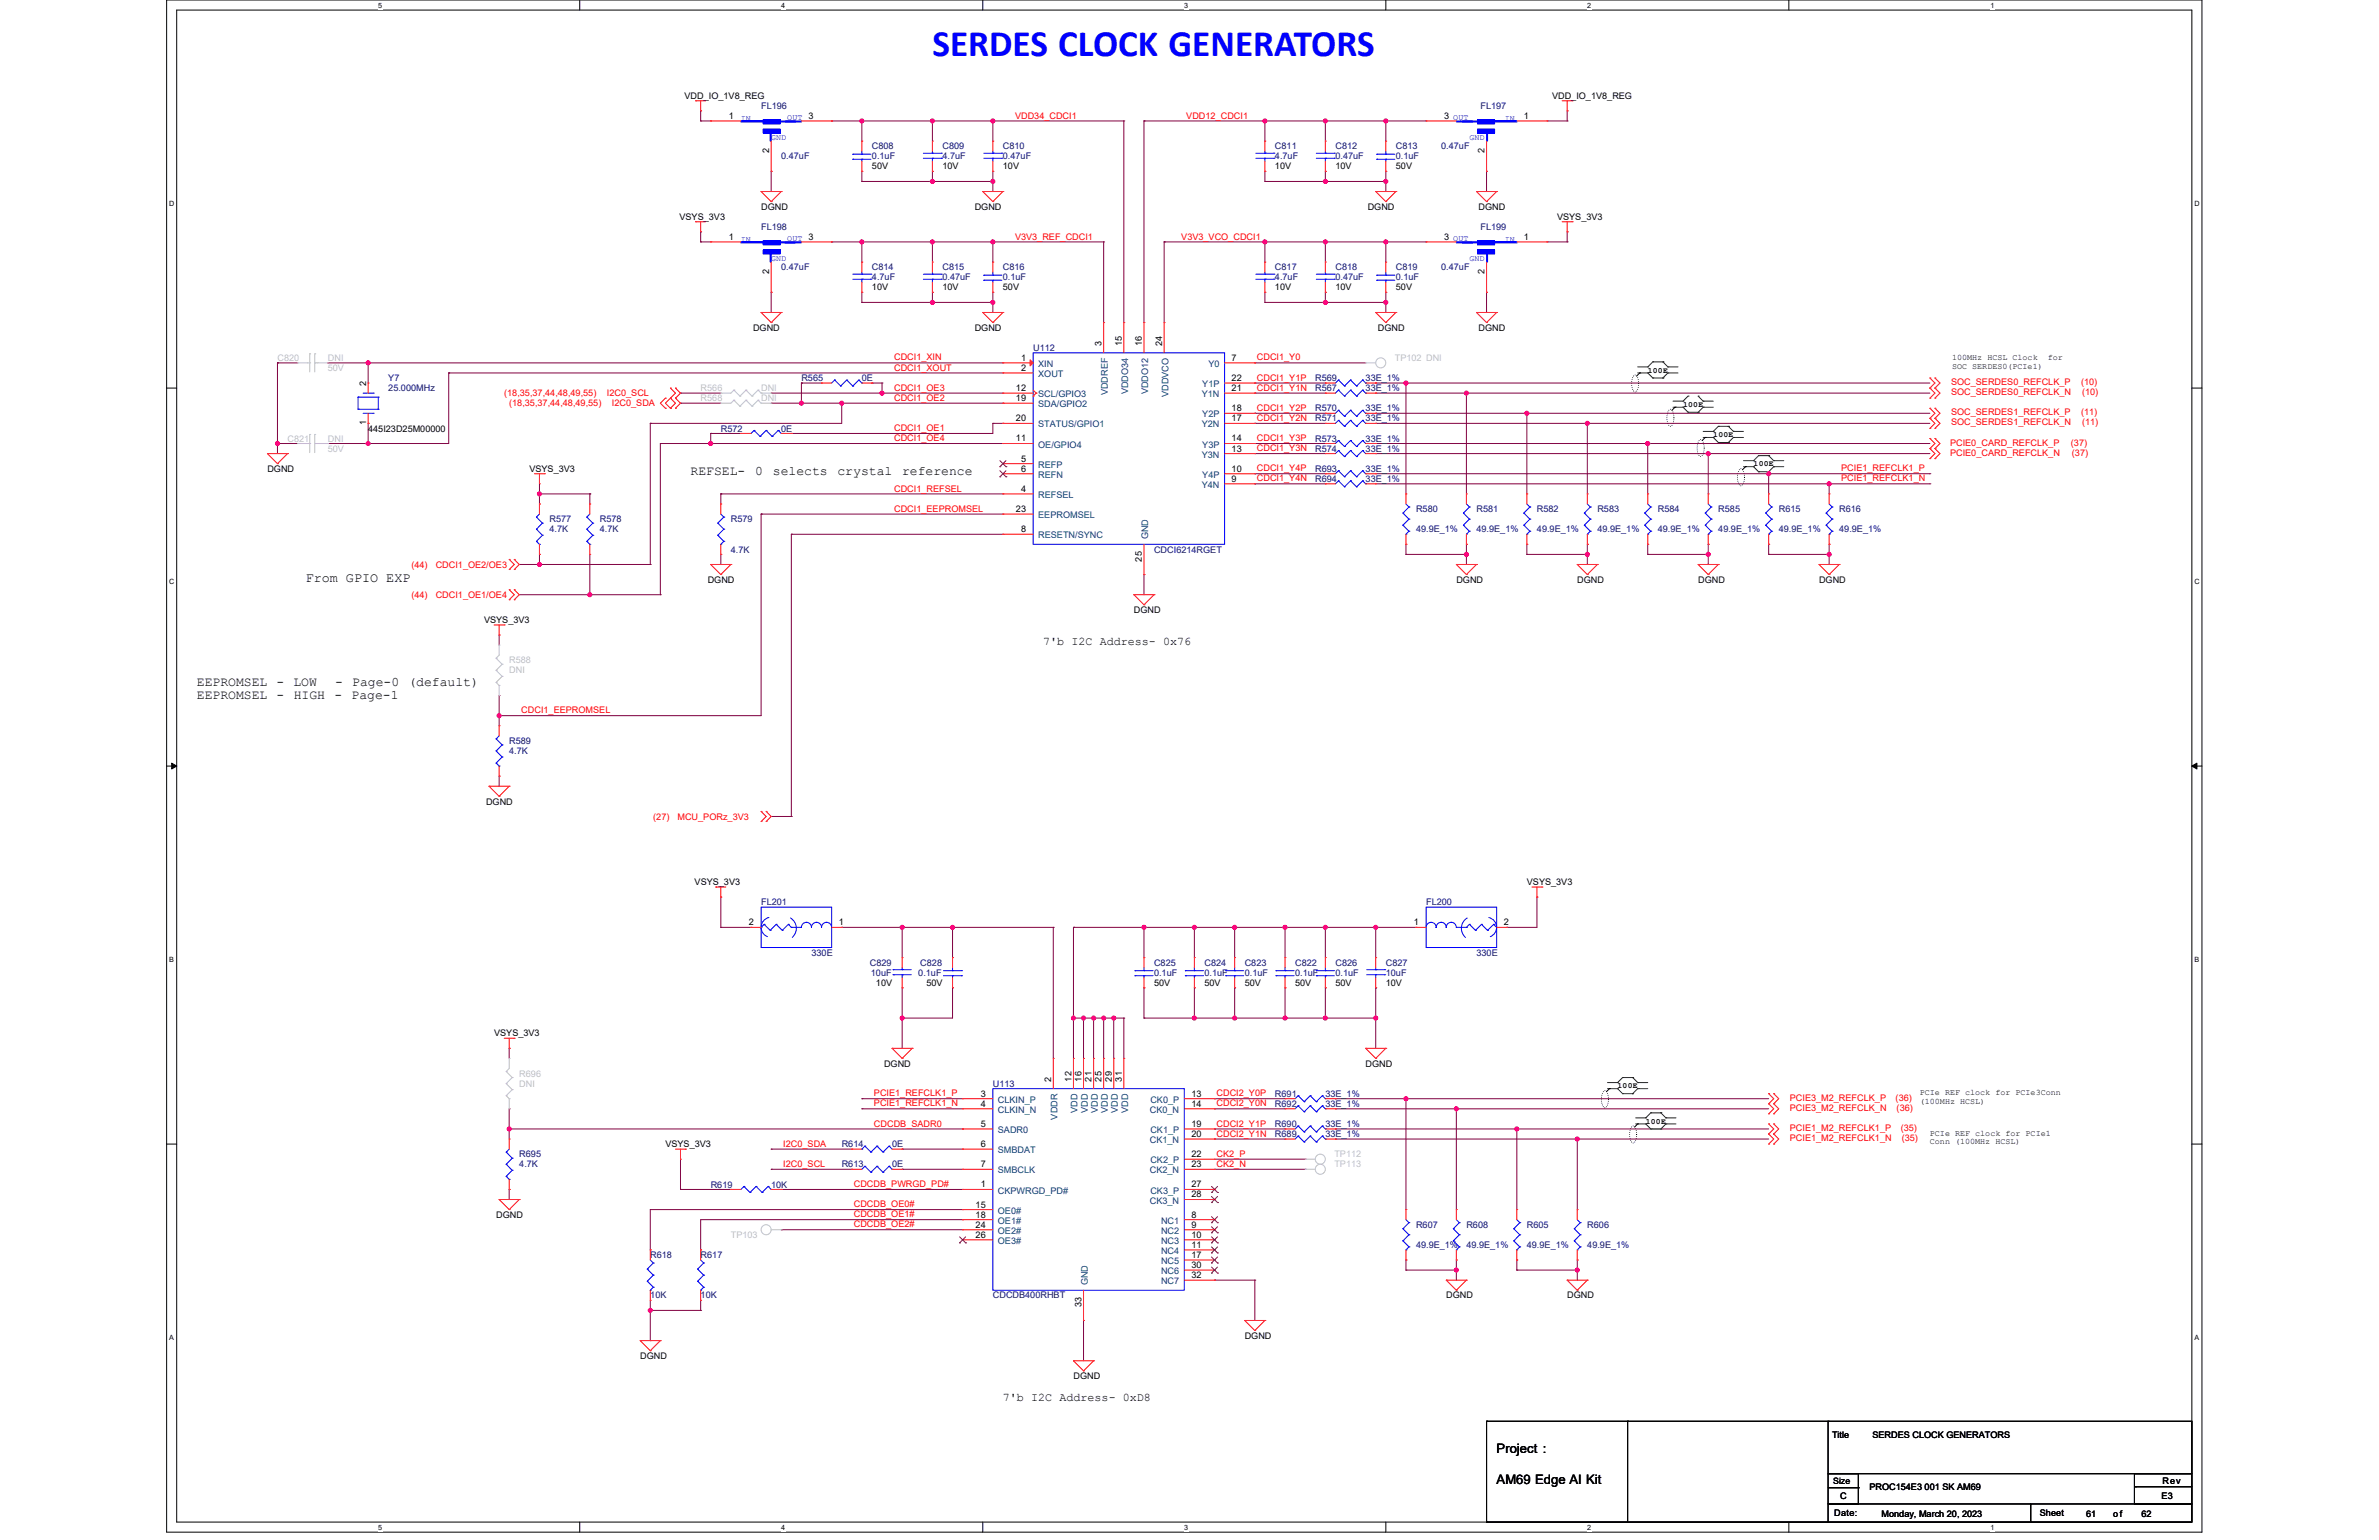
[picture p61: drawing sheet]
<svg xmlns="http://www.w3.org/2000/svg" width="432mm" height="279mm" viewBox="0 0 432 279" stroke-linecap="round" stroke-linejoin="round" font-family="sans-serif">
<defs><g id="words">
<text font-size="6.8" fill="#00f" x="169.2" y="10.1">SERDES CLOCK GENERATORS</text>
<g font-size="2.4">
<text x="125.3" y="86.1">REFSEL-</text>
<text x="137.1" y="86.1">0</text>
<text x="140.3" y="86.1">selects</text>
<text x="152" y="86.1">crystal</text>
<text x="163.7" y="86.1">reference</text>
<text x="55.5" y="105.5">From GPIO EXP</text>
<text x="35.7" y="124.5">EEPROMSEL - LOW</text>
<text x="60.8" y="124.5">-</text>
<text x="63.9" y="124.5">Page-0</text>
<text x="74.1" y="124.5">(default)</text>
<text x="35.7" y="126.9">EEPROMSEL</text>
<text x="50.2" y="126.9">-</text>
<text x="53.3" y="126.9">HIGH</text>
<text x="60.7" y="126.9">-</text>
<text x="63.8" y="126.9">Page-1</text>
<text x="271.6" y="263.7">Project :</text>
<text x="271.6" y="269.2">AM69 Edge AI Kit</text>
</g>
<g font-size="2.1">
<text x="189.4" y="117">7'b I2C Address- 0x76</text>
<text x="182" y="254.1">7'b I2C Address- 0xD8</text>
</g>
<g font-size="1.6">
<text x="124.2" y="17.9">VDD_IO_1V8_REG</text>
<text x="281.7" y="17.9">VDD_IO_1V8_REG</text>
<text x="132.3" y="21.6">1</text>
<text x="262.1" y="21.6">3 OUT</text>
<text x="276.6" y="21.6">1</text>
<text x="139.6" y="27.8" transform="rotate(-90 139.6 27.8)">2</text>
<text x="269.4" y="27.8" transform="rotate(-90 269.4 27.8)">2</text>
<text x="158.3" y="30.7">50V</text>
<text x="171.1" y="30.7">10V</text>
<text x="182" y="30.7">10V</text>
<text x="231.4" y="30.7">10V</text>
<text x="242.4" y="30.7">10V</text>
<text x="253.4" y="30.7">50V</text>
<text x="123.3" y="39.9">VSYS_3V3</text>
<text x="138.1" y="38.1">DGND</text>
<text x="176.9" y="38.1">DGND</text>
<text x="248.2" y="38.1">DGND</text>
<text x="268.4" y="38.1">DGND</text>
<text x="282.6" y="39.9">VSYS_3V3</text>
<text x="132.3" y="43.5">1</text>
<text x="262.1" y="43.5">3 OUT</text>
<text x="276.6" y="43.5">1</text>
<text x="139.6" y="49.8" transform="rotate(-90 139.6 49.8)">2</text>
<text x="158.3" y="52.7">10V</text>
<text x="171.1" y="52.7">10V</text>
<text x="182" y="52.7">50V</text>
<text x="231.4" y="52.7">10V</text>
<text x="242.4" y="52.7">10V</text>
<text x="253.4" y="52.7">50V</text>
<text x="269.4" y="49.8" transform="rotate(-90 269.4 49.8)">2</text>
<text x="136.7" y="60">DGND</text>
<text x="176.9" y="60">DGND</text>
<text x="185.3" y="65.5">1</text>
<text x="199.9" y="62.7" transform="rotate(-90 199.9 62.7)">3</text>
<text x="203.6" y="62.7" transform="rotate(-90 203.6 62.7)">15</text>
<text x="207.3" y="62.7" transform="rotate(-90 207.3 62.7)">16</text>
<text x="210.9" y="62.7" transform="rotate(-90 210.9 62.7)">24</text>
<text x="223.6" y="65.5">7</text>
<text x="250.1" y="60">DGND</text>
<text x="268.4" y="60">DGND</text>
<text x="66.4" y="70" transform="rotate(-90 66.4 70)">2</text>
<text x="184.4" y="70.9">12</text>
<text x="185.3" y="67.3">2</text>
<text x="223.6" y="70.9">21</text>
<text x="223.6" y="69.1">22</text>
<text x="66.4" y="77.2" transform="rotate(-90 66.4 77.2)">1</text>
<text x="184.4" y="72.8">19</text>
<text x="184.4" y="76.4">20</text>
<text x="223.6" y="76.4">17</text>
<text x="223.6" y="74.6">18</text>
<text x="66.8" y="78.3">445I23D25M00000</text>
<text x="184.4" y="80.1">11</text>
<text x="185.3" y="83.8">5</text>
<text x="223.6" y="81.9">13</text>
<text x="223.6" y="80.1">14</text>
<text x="48.5" y="85.6">DGND</text>
<text x="96.1" y="85.6">VSYS_3V3</text>
<text x="185.3" y="89.2">4</text>
<text x="185.3" y="85.6">6</text>
<text x="223.6" y="87.4">9</text>
<text x="223.6" y="85.6">10</text>
<text x="184.4" y="92.9">23</text>
<text x="185.3" y="96.6">8</text>
<text x="207.3" y="101.9" transform="rotate(-90 207.3 101.9)">25</text>
<text x="128.5" y="105.7">DGND</text>
<text x="264.3" y="105.7">DGND</text>
<text x="286.3" y="105.7">DGND</text>
<text x="308.2" y="105.7">DGND</text>
<text x="330.2" y="105.7">DGND</text>
<text x="87.9" y="113">VSYS_3V3</text>
<text x="205.8" y="111.2">DGND</text>
<text x="88.2" y="146">DGND</text>
<text x="126.1" y="160.6">VSYS_3V3</text>
<text x="277.1" y="160.6">VSYS_3V3</text>
<text x="135.9" y="167.9">2</text>
<text x="152.2" y="167.9">1</text>
<text x="256.6" y="167.9">1</text>
<text x="272.9" y="167.9">2</text>
<text x="159" y="178.9">10V</text>
<text x="168.1" y="178.9">50V</text>
<text x="209.5" y="178.9">50V</text>
<text x="218.6" y="178.9">50V</text>
<text x="225.9" y="178.9">50V</text>
<text x="235.1" y="178.9">50V</text>
<text x="242.4" y="178.9">50V</text>
<text x="251.5" y="178.9">10V</text>
<text x="89.7" y="188">VSYS_3V3</text>
<text x="160.5" y="193.5">DGND</text>
<text x="190.8" y="196.2" transform="rotate(-90 190.8 196.2)">2</text>
<text x="194.5" y="196.2" transform="rotate(-90 194.5 196.2)">12</text>
<text x="196.3" y="196.2" transform="rotate(-90 196.3 196.2)">16</text>
<text x="198.1" y="196.2" transform="rotate(-90 198.1 196.2)">21</text>
<text x="199.9" y="196.2" transform="rotate(-90 199.9 196.2)">25</text>
<text x="201.8" y="196.2" transform="rotate(-90 201.8 196.2)">29</text>
<text x="203.6" y="196.2" transform="rotate(-90 203.6 196.2)">31</text>
<text x="247.9" y="193.5">DGND</text>
<text x="178" y="199">3</text>
<text x="178" y="200.8">4</text>
<text x="216.2" y="199">13</text>
<text x="216.2" y="200.8">14</text>
<text x="120.8" y="208.1">VSYS_3V3</text>
<text x="178" y="204.5">5</text>
<text x="178" y="208.1">6</text>
<text x="216.2" y="204.5">19</text>
<text x="216.2" y="206.3">20</text>
<text x="216.2" y="209.9">22</text>
<text x="178" y="215.4">1</text>
<text x="178" y="211.8">7</text>
<text x="216.2" y="211.8">23</text>
<text x="216.2" y="215.4">27</text>
<text x="90" y="220.9">DGND</text>
<text x="177.1" y="219.1">15</text>
<text x="177.1" y="220.9">18</text>
<text x="216.2" y="220.9">8</text>
<text x="216.2" y="217.3">28</text>
<text x="177.1" y="222.7">24</text>
<text x="177.1" y="224.6">26</text>
<text x="216.2" y="222.7">9</text>
<text x="216.2" y="224.6">10</text>
<text x="216.2" y="226.4">11</text>
<text x="216.2" y="228.2">17</text>
<text x="216.2" y="230.1">30</text>
<text x="216.2" y="231.9">32</text>
<text x="196.3" y="237.2" transform="rotate(-90 196.3 237.2)">33</text>
<text x="262.5" y="235.6">DGND</text>
<text x="284.4" y="235.6">DGND</text>
<text x="225.9" y="242.9">DGND</text>
<text x="116.2" y="246.5">DGND</text>
<text x="194.8" y="250.2">DGND</text>
<text x="332.5" y="260.8">Title</text>
<text x="339.9" y="260.8">SERDES CLOCK GENERATORS</text>
<text x="332.7" y="269.2">Size</text>
<text x="392.5" y="269.2">Rev</text>
<text x="332.9" y="275.1">Date:</text>
<text x="334" y="272">C</text>
<text x="339.3" y="270.3">PROC154E3 001 SK AM69</text>
<text x="341.5" y="275.3">Monday, March 20, 2023</text>
<text x="370.2" y="275.1">Sheet</text>
<text x="378.6" y="275.3">61</text>
<text x="383.6" y="275.3">of</text>
<text x="388.7" y="275.3">62</text>
<text x="392.3" y="272">E3</text>
</g>
<g font-size="1.6" fill="#000080">
<text x="138.1" y="19.8">FL196</text>
<text x="268.7" y="19.8">FL197</text>
<text x="141.8" y="28.9">0.47uF</text>
<text x="158.3" y="27.1">C808</text>
<text x="158.3" y="28.9">0.1uF</text>
<text x="171.1" y="27.1">C809</text>
<text x="171.1" y="28.9">4.7uF</text>
<text x="182" y="27.1">C810</text>
<text x="182" y="28.9">0.47uF</text>
<text x="231.4" y="27.1">C811</text>
<text x="231.4" y="28.9">4.7uF</text>
<text x="242.4" y="27.1">C812</text>
<text x="242.4" y="28.9">0.47uF</text>
<text x="253.4" y="27.1">C813</text>
<text x="253.4" y="28.9">0.1uF</text>
<text x="261.6" y="27.1">0.47uF</text>
<text x="138.1" y="41.7">FL198</text>
<text x="268.7" y="41.7">FL199</text>
<text x="141.8" y="49">0.47uF</text>
<text x="158.3" y="49">C814</text>
<text x="158.3" y="50.9">4.7uF</text>
<text x="171.1" y="49">C815</text>
<text x="171.1" y="50.9">0.47uF</text>
<text x="182" y="49">C816</text>
<text x="182" y="50.9">0.1uF</text>
<text x="231.4" y="49">C817</text>
<text x="231.4" y="50.9">4.7uF</text>
<text x="242.4" y="49">C818</text>
<text x="242.4" y="50.9">0.47uF</text>
<text x="253.4" y="49">C819</text>
<text x="253.4" y="50.9">0.1uF</text>
<text x="261.6" y="49">0.47uF</text>
<text x="187.5" y="63.7">U112</text>
<text x="70.5" y="69.2">Y7</text>
<text x="70.5" y="71">25.000MHz</text>
<text x="145.5" y="69.2">R565</text>
<text x="156.4" y="69.2">0E</text>
<text x="238.7" y="71">R567</text>
<text x="238.7" y="69.2">R569</text>
<text x="247.9" y="71">33E_1%</text>
<text x="247.9" y="69.2">33E_1%</text>
<text x="238.7" y="74.6">R570</text>
<text x="238.7" y="76.5">R571</text>
<text x="247.9" y="74.6">33E_1%</text>
<text x="247.9" y="76.5">33E_1%</text>
<text x="130.8" y="78.3">R572</text>
<text x="141.8" y="78.3">0E</text>
<text x="238.7" y="82">R574</text>
<text x="238.7" y="80.1">R573</text>
<text x="247.9" y="82">33E_1%</text>
<text x="247.9" y="80.1">33E_1%</text>
<text x="238.7" y="85.6">R693</text>
<text x="238.7" y="87.4">R694</text>
<text x="247.9" y="85.6">33E_1%</text>
<text x="247.9" y="87.4">33E_1%</text>
<text x="99.7" y="94.8">R577</text>
<text x="108.9" y="94.8">R578</text>
<text x="132.7" y="94.8">R579</text>
<text x="257" y="92.9">R580</text>
<text x="268" y="92.9">R581</text>
<text x="279" y="92.9">R582</text>
<text x="289.9" y="92.9">R583</text>
<text x="300.9" y="92.9">R584</text>
<text x="311.9" y="92.9">R585</text>
<text x="322.9" y="92.9">R615</text>
<text x="333.8" y="92.9">R616</text>
<text x="99.7" y="96.6">4.7K</text>
<text x="108.9" y="96.6">4.7K</text>
<text x="132.7" y="100.2">4.7K</text>
<text x="209.5" y="100.2">CDCI6214RGET</text>
<text x="257" y="96.6">49.9E_1%</text>
<text x="268" y="96.6">49.9E_1%</text>
<text x="279" y="96.6">49.9E_1%</text>
<text x="289.9" y="96.6">49.9E_1%</text>
<text x="300.9" y="96.6">49.9E_1%</text>
<text x="311.9" y="96.6">49.9E_1%</text>
<text x="322.9" y="96.6">49.9E_1%</text>
<text x="333.8" y="96.6">49.9E_1%</text>
<text x="92.4" y="135">R589</text>
<text x="92.4" y="136.8">4.7K</text>
<text x="138.1" y="164.2">FL201</text>
<text x="258.8" y="164.2">FL200</text>
<text x="147.3" y="173.4">330E</text>
<text x="268" y="173.4">330E</text>
<text x="157.9" y="175.2">C829</text>
<text x="158.1" y="177.1">10uF</text>
<text x="166.7" y="177.1">0.1uF</text>
<text x="167" y="175.2">C828</text>
<text x="209.5" y="175.2">C825</text>
<text x="209.5" y="177.1">0.1uF</text>
<text x="218.6" y="175.2">C824</text>
<text x="218.6" y="177.1">0.1uF</text>
<text x="225.9" y="175.2">C823</text>
<text x="225.9" y="177.1">0.1uF</text>
<text x="235.1" y="175.2">C822</text>
<text x="235.1" y="177.1">0.1uF</text>
<text x="242.4" y="175.2">C826</text>
<text x="242.4" y="177.1">0.1uF</text>
<text x="251.5" y="175.2">C827</text>
<text x="251.5" y="177.1">10uF</text>
<text x="180.2" y="197.2">U113</text>
<text x="231.4" y="199">R691</text>
<text x="231.4" y="200.8">R692</text>
<text x="240.6" y="199">33E_1%</text>
<text x="240.6" y="200.8">33E_1%</text>
<text x="94.3" y="210">R695</text>
<text x="152.8" y="208.1">R614</text>
<text x="161.9" y="208.1">0E</text>
<text x="231.4" y="206.3">R689</text>
<text x="231.4" y="204.5">R690</text>
<text x="240.6" y="206.3">33E_1%</text>
<text x="240.6" y="204.5">33E_1%</text>
<text x="94.3" y="211.8">4.7K</text>
<text x="129" y="215.5">R619</text>
<text x="140" y="215.5">10K</text>
<text x="152.8" y="211.8">R613</text>
<text x="161.9" y="211.8">0E</text>
<text x="257" y="222.8">R607</text>
<text x="257" y="226.4">49.9E_1%</text>
<text x="266.2" y="222.8">R608</text>
<text x="266.2" y="226.4">49.9E_1%</text>
<text x="277.1" y="222.8">R605</text>
<text x="277.1" y="226.4">49.9E_1%</text>
<text x="288.1" y="222.8">R606</text>
<text x="288.1" y="226.4">49.9E_1%</text>
<text x="118" y="228.3">R618</text>
<text x="127.2" y="228.3">R617</text>
<text x="118" y="235.6">10K</text>
<text x="127.2" y="235.6">10K</text>
<text x="180.2" y="235.6">CDCDB400RHBT</text>
</g>
<g font-size="1.6" fill="#f00">
<text x="184.2" y="21.5">VDD34_CDCI1</text>
<text x="215.3" y="21.5">VDD12_CDCI1</text>
<text x="184.2" y="43.5">V3V3_REF_CDCI1</text>
<text x="214.4" y="43.5">V3V3_VCO_CDCI1</text>
<text x="162.3" y="65.4">CDCI1_XIN</text>
<text x="228.1" y="65.4">CDCI1_Y0</text>
<text x="91.5" y="71.9">(18,35,37,44,48,49,55)</text>
<text x="110.2" y="71.9">I2C0_SCL</text>
<text x="162.3" y="67.2">CDCI1_XOUT</text>
<text x="162.3" y="70.9">CDCI1_OE3</text>
<text x="228.1" y="70.9">CDCI1_Y1N</text>
<text x="228.1" y="69.1">CDCI1_Y1P</text>
<text x="354.1" y="69.9">SOC_SERDES0_REFCLK_P</text>
<text x="354.1" y="71.7">SOC_SERDES0_REFCLK_N</text>
<text x="377.7" y="69.9">(10)</text>
<text x="377.9" y="71.7">(10)</text>
<text x="92.4" y="73.7">(18,35,37,44,48,49,55)</text>
<text x="111.1" y="73.7">I2C0_SDA</text>
<text x="162.3" y="72.7">CDCI1_OE2</text>
<text x="228.1" y="76.4">CDCI1_Y2N</text>
<text x="228.1" y="74.5">CDCI1_Y2P</text>
<text x="354.1" y="75.4">SOC_SERDES1_REFCLK_P</text>
<text x="354.1" y="77.2">SOC_SERDES1_REFCLK_N</text>
<text x="377.7" y="75.4">(11)</text>
<text x="377.9" y="77.2">(11)</text>
<text x="162.3" y="78.2">CDCI1_OE1</text>
<text x="162.3" y="80">CDCI1_OE4</text>
<text x="228.1" y="80">CDCI1_Y3P</text>
<text x="228.1" y="81.9">CDCI1_Y3N</text>
<text x="353.9" y="80.9">PCIE0_CARD_REFCLK_P</text>
<text x="353.9" y="82.7">PCIE0_CARD_REFCLK_N</text>
<text x="375.9" y="80.9">(37)</text>
<text x="376.1" y="82.7">(37)</text>
<text x="162.3" y="89.2">CDCI1_REFSEL</text>
<text x="228.1" y="87.4">CDCI1_Y4N</text>
<text x="228.1" y="85.5">CDCI1_Y4P</text>
<text x="334.2" y="85.5">PCIE1_REFCLK1_P</text>
<text x="334.2" y="87.4">PCIE1_REFCLK1_N</text>
<text x="162.3" y="92.8">CDCI1_EEPROMSEL</text>
<text x="74.7" y="103">(44)</text>
<text x="79.1" y="103">CDCI1_OE2/OE3</text>
<text x="74.7" y="108.5">(44)</text>
<text x="79.1" y="108.5">CDCI1_OE1/OE4</text>
<text x="94.6" y="129.4">CDCI1_EEPROMSEL</text>
<text x="118.6" y="148.7">(27)</text>
<text x="123" y="148.7">MCU_PORz_3V3</text>
<text x="158.6" y="198.9">PCIE1_REFCLK1_P</text>
<text x="158.6" y="200.7">PCIE1_REFCLK1_N</text>
<text x="220.8" y="198.9">CDCI2_Y0P</text>
<text x="220.8" y="200.7">CDCI2_Y0N</text>
<text x="324.9" y="199.7">PCIE3_M2_REFCLK_P</text>
<text x="324.9" y="201.6">PCIE3_M2_REFCLK_N</text>
<text x="344.1" y="199.7">(36)</text>
<text x="344.3" y="201.6">(36)</text>
<text x="142.2" y="208.1">I2C0_SDA</text>
<text x="158.6" y="204.4">CDCDB_SADR0</text>
<text x="220.8" y="204.4">CDCI2_Y1P</text>
<text x="220.8" y="206.2">CDCI2_Y1N</text>
<text x="220.8" y="209.9">CK2_P</text>
<text x="324.9" y="205.2">PCIE1_M2_REFCLK1_P</text>
<text x="324.9" y="207">PCIE1_M2_REFCLK1_N</text>
<text x="345" y="205.2">(35)</text>
<text x="345.2" y="207">(35)</text>
<text x="142.2" y="211.7">I2C0_SCL</text>
<text x="155" y="215.4">CDCDB_PWRGD_PD#</text>
<text x="220.8" y="211.7">CK2_N</text>
<text x="155" y="220.9">CDCDB_OE1#</text>
<text x="155" y="219">CDCDB_OE0#</text>
<text x="155" y="222.7">CDCDB_OE2#</text>
</g>
<g font-size="1.6" fill="#c0c0c0">
<text x="50.4" y="65.5">C820</text>
<text x="59.5" y="65.5">DNI</text>
<text x="253.2" y="65.5">TP102 DNI</text>
<text x="59.5" y="67.3">50V</text>
<text x="127.2" y="71">R566</text>
<text x="138.1" y="71">DNI</text>
<text x="127.2" y="72.8">R568</text>
<text x="138.1" y="72.8">DNI</text>
<text x="52.2" y="80.1">C821</text>
<text x="59.5" y="80.1">DNI</text>
<text x="59.5" y="82">50V</text>
<text x="92.4" y="120.4">R588</text>
<text x="92.4" y="122.2">DNI</text>
<text x="94.3" y="195.3">R696</text>
<text x="94.3" y="197.2">DNI</text>
<text x="242.2" y="210">TP112</text>
<text x="242.2" y="211.8">TP113</text>
<text x="132.7" y="224.6">TP103</text>
</g>
<g font-size="1.6" fill="#004080">
<text x="188.4" y="66.6">XIN</text>
<text x="188.4" y="68.4">XOUT</text>
<text x="201.1" y="71.7" transform="rotate(-90 201.1 71.7)">VDDREF</text>
<text x="204.7" y="71.5" transform="rotate(-90 204.7 71.5)">VDDO34</text>
<text x="208.4" y="71.5" transform="rotate(-90 208.4 71.5)">VDDO12</text>
<text x="218.2" y="70.2">Y1P</text>
<text x="219.3" y="66.6">Y0</text>
<text x="188.4" y="73.9">SDA/GPIO2</text>
<text x="188.4" y="77.6">STATUS/GPIO1</text>
<text x="188.4" y="72.1">SCL/GPIO3</text>
<text x="212.1" y="72" transform="rotate(-90 212.1 72)">VDDVCO</text>
<text x="218.1" y="77.6">Y2N</text>
<text x="218.1" y="72.1">Y1N</text>
<text x="218.2" y="75.7">Y2P</text>
<text x="188.4" y="81.2">OE/GPIO4</text>
<text x="218.1" y="83">Y3N</text>
<text x="218.2" y="81.2">Y3P</text>
<text x="188.4" y="84.9">REFP</text>
<text x="188.4" y="86.7">REFN</text>
<text x="218.1" y="88.5">Y4N</text>
<text x="218.2" y="86.7">Y4P</text>
<text x="188.4" y="94">EEPROMSEL</text>
<text x="188.4" y="90.4">REFSEL</text>
<text x="188.4" y="97.7">RESETN/SYNC</text>
<text x="208.4" y="97.8" transform="rotate(-90 208.4 97.8)">GND</text>
<text x="181.1" y="200.1">CLKIN_P</text>
<text x="181.1" y="201.9">CLKIN_N</text>
<text x="191.9" y="203.1" transform="rotate(-90 191.9 203.1)">VDDR</text>
<text x="195.6" y="201.9" transform="rotate(-90 195.6 201.9)">VDD</text>
<text x="197.4" y="201.9" transform="rotate(-90 197.4 201.9)">VDD</text>
<text x="199.3" y="201.9" transform="rotate(-90 199.3 201.9)">VDD</text>
<text x="201.1" y="201.9" transform="rotate(-90 201.1 201.9)">VDD</text>
<text x="202.9" y="201.9" transform="rotate(-90 202.9 201.9)">VDD</text>
<text x="204.7" y="201.9" transform="rotate(-90 204.7 201.9)">VDD</text>
<text x="208.7" y="201.9">CK0_N</text>
<text x="208.8" y="200.1">CK0_P</text>
<text x="181.1" y="205.6">SADR0</text>
<text x="181.1" y="209.2">SMBDAT</text>
<text x="208.7" y="207.4">CK1_N</text>
<text x="208.8" y="205.6">CK1_P</text>
<text x="181.1" y="212.9">SMBCLK</text>
<text x="208.7" y="212.9">CK2_N</text>
<text x="208.8" y="211.1">CK2_P</text>
<text x="181.1" y="216.5">CKPWRGD_PD#</text>
<text x="181.1" y="220.2">OE0#</text>
<text x="208.7" y="218.4">CK3_N</text>
<text x="208.8" y="216.5">CK3_P</text>
<text x="181.1" y="222">OE1#</text>
<text x="181.1" y="223.9">OE2#</text>
<text x="181.1" y="225.7">OE3#</text>
<text x="210.7" y="222">NC1</text>
<text x="210.7" y="223.9">NC2</text>
<text x="210.7" y="225.7">NC3</text>
<text x="210.7" y="227.5">NC4</text>
<text x="197.4" y="233.2" transform="rotate(-90 197.4 233.2)">GND</text>
<text x="210.7" y="229.3">NC5</text>
<text x="210.7" y="231.2">NC6</text>
<text x="210.7" y="233">NC7</text>
</g>
<g font-size="1.5" fill="#00f">
<text x="134.5" y="21.9">IN</text>
<text x="142.9" y="21.7">OUT 3</text>
<text x="273.1" y="21.9">IN</text>
<text x="140" y="25.4">GND</text>
<text x="266.7" y="25.4">GND</text>
<text x="134.5" y="43.8">IN</text>
<text x="140" y="47.3">GND</text>
<text x="142.9" y="43.6">OUT 3</text>
<text x="266.7" y="47.3">GND</text>
<text x="273.1" y="43.8">IN</text>
</g>
<g font-size="1.5">
<text x="354.3" y="65.4">100MHz HCSL Clock</text>
<text x="371.7" y="65.4">for</text>
<text x="299.1" y="67.6">100E</text>
<text x="354.3" y="66.9">SOC SERDES0(PCIe1)</text>
<text x="305.5" y="73.8">100E</text>
<text x="311" y="79.3">100E</text>
<text x="318.3" y="84.6">100E</text>
<text x="293.6" y="197.5">100E</text>
<text x="298.7" y="203.9">100E</text>
<text x="348.5" y="198.7">PCIe REF clock for PCIe3Conn</text>
<text x="348.5" y="200.2">(100MHz HCSL)</text>
<text x="350.3" y="206">PCIe REF clock for PCIe1</text>
<text x="350.3" y="207.6">Conn (100MHz HCSL)</text>
</g>
<g font-size="1.3">
<text x="68.6" y="1.4">5</text>
<text x="141.8" y="1.4">4</text>
<text x="215" y="1.4">3</text>
<text x="288.1" y="1.4">2</text>
<text x="361.3" y="1.4">1</text>
<text x="30.7" y="37.3">D</text>
<text x="398.3" y="37.3">D</text>
<text x="30.7" y="105.9">C</text>
<text x="398.3" y="105.9">C</text>
<text x="30.7" y="174.5">B</text>
<text x="398.3" y="174.5">B</text>
<text x="30.7" y="243">A</text>
<text x="398.3" y="243">A</text>
<text x="68.6" y="277.5">5</text>
<text x="141.8" y="277.5">4</text>
<text x="215" y="277.5">3</text>
<text x="288.1" y="277.5">2</text>
<text x="361.3" y="277.5">1</text>
</g>
</g></defs>
<path d="M30.2 0h369.5v278h-369.5zM32.1 1.8h365.7v274.3h-365.7z" fill="none" stroke="#000" stroke-width=".18"/>
<g fill="#fff">
<path d="M68.7 .2h.7v1.4h-.7z"/>
<path d="M68.7 276.3h.7v1.5h-.7z"/>
</g>
<path d="M105.2 0v1.8M105.2 276.1v1.9" fill="none" stroke="#000" stroke-width=".18"/>
<g fill="#fff">
<path d="M141.8 .2h.7v1.4h-.7z"/>
<path d="M141.8 276.3h.7v1.5h-.7z"/>
</g>
<path d="M178.4 0v1.8M178.4 276.1v1.9" fill="none" stroke="#000" stroke-width=".18"/>
<g fill="#fff">
<path d="M215 .2h.7v1.4h-.7z"/>
<path d="M215 276.3h.7v1.5h-.7z"/>
</g>
<path d="M251.5 0v1.8M251.5 276.1v1.9" fill="none" stroke="#000" stroke-width=".18"/>
<g fill="#fff">
<path d="M288.1 .2h.7v1.4h-.7z"/>
<path d="M288.1 276.3h.7v1.5h-.7z"/>
</g>
<path d="M324.7 0v1.8M324.7 276.1v1.9" fill="none" stroke="#000" stroke-width=".18"/>
<g fill="#fff">
<path d="M361.3 .2h.7v1.4h-.7z"/>
<path d="M361.3 276.3h.7v1.5h-.7z"/>
<path d="M30.7 36.1h1v1.5h-1z"/>
<path d="M398.3 36.1h.9v1.5h-.9z"/>
<path d="M30.7 104.7h1v1.5h-1z"/>
<path d="M398.3 104.7h.9v1.5h-.9z"/>
</g>
<path d="M30.2 70.4h1.9M397.8 70.4h1.9" fill="none" stroke="#000" stroke-width=".18"/>
<g fill="#fff">
<path d="M30.7 173.3h.9v1.4h-.9z"/>
<path d="M398.3 173.3h.9v1.4h-.9z"/>
</g>
<path d="M30.2 139h1.9M31.2 138.5l.9 .5-.9 .5zM397.8 139l.9-.5v1zM397.8 139h1.9" fill="none" stroke="#000" stroke-width=".18"/>
<path d="M31.2 138.5l.9 .5-.9 .5zM397.8 139l.9-.5v1z" fill="#000"/>
<g fill="#fff">
<path d="M30.7 241.9h.9v1.4h-.9z"/>
<path d="M398.3 241.9h.9v1.4h-.9z"/>
</g>
<g fill="none" stroke="#000" stroke-width=".18">
<path d="M297.6 67.7h.1M297.6 67.7l-.5 .5M304 73.9h.1M304 73.9l-.5 .5M309.5 79.4h.1M309.5 79.4l-.5 .5M316.8 84.7h.1M316.8 84.7l-.5 .5M292.1 197.5h.1M292.1 197.5l-.5 .6M30.2 207.6h1.9M297.2 203.9h.1"/>
<path d="M297.2 203.9l-.5 .6M397.8 207.6h1.9"/>
</g>
<path d="M296.6 68.1l.2-.1a1.83 1.83 0 0 1 .6 2.1 1.07 1.07 0 0 1-.6 1 1.84 1.84 0 0 1-.6-2zM303 74.3h.2a1.83 1.83 0 0 1 .6 2 1.07 1.07 0 0 1-.6 1 1.84 1.84 0 0 1-.6-2zM308.5 79.8l.2-.1a1.83 1.83 0 0 1 .6 2.1 1.07 1.07 0 0 1-.6 1 1.84 1.84 0 0 1-.6-2zM315.8 85.1l.2-.1a1.83 1.83 0 0 1 .6 2.1 1.07 1.07 0 0 1-.6 1 1.85 1.85 0 0 1-.6-2zM291.1 198l.2-.1a1.83 1.83 0 0 1 .6 2 1.07 1.07 0 0 1-.6 1.1 1.84 1.84 0 0 1-.6-2.1zM296.2 204.4l.2-.1a1.84 1.84 0 0 1 .6 2 1.08 1.08 0 0 1-.6 1.1 1.84 1.84 0 0 1-.6-2.1z" fill="none" stroke="#000" stroke-width=".18" stroke-dasharray="0 .4"/>
<g fill="none" stroke="#008000" stroke-width=".18">
<path d="M297.2 66.6h1.9M297.2 67.7h1.9M299.1 66.6h.1M299.1 67.7h.1M299.1 67.7l.9 .9M300 65.7h.1M300 68.6h.1M300 65.7l-.9 .9M300 65.7h1.8M300 68.6h1.8M301.8 65.7h.1M301.8 68.6h.1"/>
<path d="M301.8 65.7l.9 .9M302.7 66.6h.1M302.7 67.7h.1M302.7 66.6h1.9M302.7 67.7h1.9M302.7 67.7l-.9 .9M303.7 72.8h1.8M303.7 73.9h1.8M305.5 72.8h.1M305.5 73.9h.1M305.5 73.9l.9 .9M306.4 71.9h.1"/>
<path d="M306.4 74.8h.1M306.4 71.9l-.9 .9M306.4 74.8h1.8M308.2 71.9h.1M308.2 74.8h.1M308.2 71.9l.9 .9M309.1 72.8h.1M309.1 73.9h.1M309.1 72.8h1.9M309.1 73.9h1.9M309.1 73.9l-.9 .9M309.1 78.3h1.9"/>
<path d="M309.1 79.4h1.9M311 78.3h.1M311 79.4h.1M311 79.4l.9 .9M311.9 77.4h.1M311.9 77.4l-.9 .9M311.9 77.4h1.8M313.7 77.4h.1M313.7 77.4l.9 .9M314.6 78.3h.1M314.6 79.4h.1M314.6 78.3h1.9"/>
<path d="M314.6 79.4h1.9M314.6 79.4l-.9 .9M311.9 80.3h.1M311.9 80.3h1.8M313.7 80.3h.1M316.5 83.6h1.8M316.5 84.7h1.8M318.3 83.6h.1M318.3 84.7h.1M318.3 84.7l.9 .9M319.2 82.7h.1M319.2 85.6h.1"/>
<path d="M319.2 82.7l-.9 .9M319.2 82.7h1.8M319.2 85.6h1.8M321 82.7h.1M321 85.6h.1M321 82.7l.9 .9M321.9 83.6h.1M321.9 84.7h.1M321.9 83.6h1.9M321.9 84.7h1.9M321.9 84.7l-.9 .9M291.8 196.4h1.8"/>
<path d="M291.8 197.5h1.8M293.6 196.4h.1M293.6 197.5h.1M293.6 197.5l.9 .9M294.5 195.5h.1M294.5 198.4h.1M294.5 195.5l-.9 .9M294.5 195.5h1.8M294.5 198.4h1.8M296.3 195.5h.1M296.3 198.4h.1M296.3 195.5l.9 .9"/>
<path d="M297.2 196.4h.1M297.2 197.5h.1M297.2 196.4h1.9M297.2 197.5h1.9M297.2 197.5l-.9 .9M296.9 202.8h1.8M296.9 203.9h1.8M298.7 202.8h.1M298.7 203.9h.1M298.7 203.9l.9 .9M299.6 201.9h.1M299.6 204.8h.1"/>
<path d="M299.6 201.9l-.9 .9M299.6 201.9h1.9M299.6 204.8h1.9M301.5 201.9h.1M301.5 204.8h.1M301.5 201.9l.9 .9M302.4 202.8h.1M302.4 203.9h.1M302.4 202.8h1.8M302.4 203.9h1.8M302.4 203.9l-.9 .9"/>
</g>
<path d="M118 76.8h.1M118 76.8v25.6M118 76.8h34.8M97.9 89.6h.1M97.9 87.8v1.8M94.3 102.4h23.7M97.9 100.6h.1M97.9 102.4h.1M97.9 100.6v1.8M118 102.4h.1" fill="none" stroke="#800040" stroke-width=".18"/>
<circle cx="97.9" cy="102.4" r=".37" fill="#f0f"/>
<circle cx="97.9" cy="102.4" r=".37" fill="none" stroke="#f0f" stroke-width=".18"/>
<path d="M107.1 89.6h.1M107.1 89.6v1.8M107.1 107.9h.1M107.1 100.6v7.3" fill="none" stroke="#800040" stroke-width=".18"/>
<circle cx="107.1" cy="107.9" r=".37" fill="#f0f"/>
<circle cx="107.1" cy="107.9" r=".37" fill="none" stroke="#f0f" stroke-width=".18"/>
<path d="M97.9 89.6h9.2M107.1 89.6h.1M107.1 107.9h12.8M119.9 107.9h.1" fill="none" stroke="#800040" stroke-width=".18"/>
<circle cx="97.9" cy="89.6" r=".37" fill="#f0f"/>
<circle cx="97.9" cy="89.6" r=".37" fill="none" stroke="#f0f" stroke-width=".18"/>
<path d="M169.2 43.9h.1M169.2 43.9v3.6M169.2 43.9h11M97.9 91.4h.1M97.9 89.6v1.8" fill="none" stroke="#800040" stroke-width=".18"/>
<circle cx="180.2" cy="43.9" r=".37" fill="#f0f"/>
<circle cx="180.2" cy="43.9" r=".37" fill="none" stroke="#f0f" stroke-width=".18"/>
<circle cx="169.2" cy="43.9" r=".37" fill="#f0f"/>
<circle cx="169.2" cy="43.9" r=".37" fill="none" stroke="#f0f" stroke-width=".18"/>
<path d="M156.4 43.9h.1M156.4 53h.1M156.4 43.9v3.6M156.4 53v1.9M156.4 43.9h12.8M169.2 54.9h.1M180.2 43.9h.1M180.2 53h.1M180.2 43.9v3.6M180.2 53v1.9h-11" fill="none" stroke="#800040" stroke-width=".18"/>
<circle cx="180.2" cy="54.9" r=".37" fill="#f0f"/>
<circle cx="180.2" cy="54.9" r=".37" fill="none" stroke="#f0f" stroke-width=".18"/>
<circle cx="169.2" cy="54.9" r=".37" fill="#f0f"/>
<circle cx="169.2" cy="54.9" r=".37" fill="none" stroke="#f0f" stroke-width=".18"/>
<path d="M150.9 43.9h.1M150.9 43.9h5.5M156.4 54.9h.1M169.2 53h.1M169.2 53v1.9h-12.8M180.2 54.9h.1M180.2 54.9v1.8" fill="none" stroke="#800040" stroke-width=".18"/>
<circle cx="156.4" cy="43.9" r=".37" fill="#f0f"/>
<circle cx="156.4" cy="43.9" r=".37" fill="none" stroke="#f0f" stroke-width=".18"/>
<g fill="none" stroke="#800040" stroke-width=".18">
<path d="M127.2 20.1h.1M127.2 21.9h.1M127.2 20.1v1.8M127.2 21.9h1.8M140 31.1h.1M140 31.1v3.6M156.4 32.9h.1M156.4 32.9h23.8M169.2 31.1h.1M169.2 21.9h.1M169.2 32.9h.1M169.2 21.9v3.7"/>
<path d="M169.2 31.1v1.8M180.2 31.1h.1M180.2 32.9h.1M180.2 31.1v3.6M127.2 42.1h.1M127.2 43.9h.1M127.2 42.1v1.8M127.2 43.9h1.8M140 53h.1M140 53v3.7"/>
</g>
<circle cx="180.2" cy="32.9" r=".37" fill="#f0f"/>
<circle cx="180.2" cy="32.9" r=".37" fill="none" stroke="#f0f" stroke-width=".18"/>
<circle cx="169.2" cy="32.9" r=".37" fill="#f0f"/>
<circle cx="169.2" cy="32.9" r=".37" fill="none" stroke="#f0f" stroke-width=".18"/>
<path d="M156.4 31.1h.1M156.4 21.9h.1M156.4 21.9v3.7M156.4 31.1v1.8M156.4 21.9h23.8M169.2 21.9h.1" fill="none" stroke="#800040" stroke-width=".18"/>
<circle cx="180.2" cy="21.9" r=".37" fill="#f0f"/>
<circle cx="180.2" cy="21.9" r=".37" fill="none" stroke="#f0f" stroke-width=".18"/>
<circle cx="169.2" cy="21.9" r=".37" fill="#f0f"/>
<circle cx="169.2" cy="21.9" r=".37" fill="none" stroke="#f0f" stroke-width=".18"/>
<path d="M150.9 21.9h.1M150.9 21.9h5.5M180.2 21.9h.1M180.2 21.9v3.7" fill="none" stroke="#800040" stroke-width=".18"/>
<circle cx="156.4" cy="21.9" r=".37" fill="#f0f"/>
<circle cx="156.4" cy="21.9" r=".37" fill="none" stroke="#f0f" stroke-width=".18"/>
<path d="M81.5 67.7h.1M81.5 67.7v12.8M255.2 69.5h.1M255.2 69.5v20.1M266.2 71.3h.1M266.2 71.3v18.3M119.9 80.5h.1M119.9 80.5h9.1M140 148.1h.1M140 148.1h3.6" fill="none" stroke="#800040" stroke-width=".18"/>
<circle cx="129" cy="80.5" r=".37" fill="#f0f"/>
<circle cx="129" cy="80.5" r=".37" fill="none" stroke="#f0f" stroke-width=".18"/>
<path d="M229.6 32.9h.1M229.6 32.9h11M251.5 32.9h.1M251.5 32.9v1.8M143.6 78.6h.1M143.6 78.6h36.6M94.3 107.9h12.8M107.1 107.9h.1" fill="none" stroke="#800040" stroke-width=".18"/>
<circle cx="240.6" cy="32.9" r=".37" fill="#f0f"/>
<circle cx="240.6" cy="32.9" r=".37" fill="none" stroke="#f0f" stroke-width=".18"/>
<path d="M180.2 21.9h.1M180.2 21.9h23.8M180.2 43.9h.1M180.2 43.9h20.1M200.3 43.9h.1M200.3 43.9v14.6M211.3 43.9h.1M211.3 43.9h18.3M211.3 43.9v14.6" fill="none" stroke="#800040" stroke-width=".18"/>
<circle cx="229.6" cy="43.9" r=".37" fill="#f0f"/>
<circle cx="229.6" cy="43.9" r=".37" fill="none" stroke="#f0f" stroke-width=".18"/>
<path d="M204 21.9h.1M204 21.9v36.6M207.6 21.9h.1M207.6 21.9v36.6M255.2 98.8h.1M255.2 98.8v1.8M255.2 100.6h.1M255.2 100.6h11" fill="none" stroke="#800040" stroke-width=".18"/>
<circle cx="266.2" cy="100.6" r=".37" fill="#f0f"/>
<circle cx="266.2" cy="100.6" r=".37" fill="none" stroke="#f0f" stroke-width=".18"/>
<path d="M251.5 43.9h.1M251.5 43.9v3.6M227.8 71.3h.1M227.8 69.5h.1M227.8 65.8h.1M227.8 71.3h12.8M227.8 69.5h12.8M227.8 65.8h20.1M266.2 98.8h.1M266.2 98.8v3.6M266.2 100.6h.1" fill="none" stroke="#800040" stroke-width=".18"/>
<circle cx="251.5" cy="43.9" r=".37" fill="#f0f"/>
<circle cx="251.5" cy="43.9" r=".37" fill="none" stroke="#f0f" stroke-width=".18"/>
<path d="M251.5 53h.1M251.5 53v1.9" fill="none" stroke="#800040" stroke-width=".18"/>
<circle cx="251.5" cy="54.9" r=".37" fill="#f0f"/>
<circle cx="251.5" cy="54.9" r=".37" fill="none" stroke="#f0f" stroke-width=".18"/>
<g fill="none" stroke="#800040" stroke-width=".18">
<path d="M229.6 54.9h.1M229.6 54.9h21.9M240.6 43.9h.1M240.6 54.9h.1M240.6 53h.1M240.6 43.9h18.2M240.6 43.9v3.6M240.6 53v1.9M251.5 43.9h.1M251.5 54.9h.1M251.5 54.9v1.8M269.8 53h.1"/>
<path d="M269.8 53v3.7"/>
</g>
<circle cx="240.6" cy="54.9" r=".37" fill="#f0f"/>
<circle cx="240.6" cy="54.9" r=".37" fill="none" stroke="#f0f" stroke-width=".18"/>
<path d="M229.6 43.9h.1M229.6 43.9h11" fill="none" stroke="#800040" stroke-width=".18"/>
<circle cx="240.6" cy="43.9" r=".37" fill="#f0f"/>
<circle cx="240.6" cy="43.9" r=".37" fill="none" stroke="#f0f" stroke-width=".18"/>
<path d="M229.6 53h.1M229.6 43.9h.1M229.6 43.9v3.6M229.6 53v1.9M207.6 104.2h.1M207.6 104.2v3.7M90.6 129.8h.1M90.6 129.8h47.5" fill="none" stroke="#800040" stroke-width=".18"/>
<circle cx="90.6" cy="129.8" r=".37" fill="#f0f"/>
<circle cx="90.6" cy="129.8" r=".37" fill="none" stroke="#f0f" stroke-width=".18"/>
<g fill="none" stroke="#800040" stroke-width=".18">
<path d="M251.5 21.9h.1M251.5 31.1h.1M251.5 21.9h7.3M251.5 21.9v3.7M251.5 31.1v1.8M280.8 21.9h3.6M284.4 20.1h.1M284.4 21.9h.1M284.4 20.1v1.8M249.7 71.3h.1M249.7 69.5h.1M249.7 71.3h16.5"/>
<path d="M249.7 69.5h5.5M138.1 93.3h.1M138.1 93.3h43.9M90.6 115.2h.1M90.6 115.2v1.8M90.6 129.8h.1M90.6 126.2h.1M90.6 126.2v5.5M90.6 140.8h.1M90.6 140.8v1.8"/>
</g>
<circle cx="251.5" cy="21.9" r=".37" fill="#f0f"/>
<circle cx="251.5" cy="21.9" r=".37" fill="none" stroke="#f0f" stroke-width=".18"/>
<path d="M229.6 31.1h.1M229.6 31.1v1.8M240.6 31.1h.1M240.6 21.9h.1M240.6 32.9h.1M240.6 21.9v3.7M240.6 31.1v1.8M240.6 21.9h10.9M240.6 32.9h10.9M269.8 31.1h.1M269.8 31.1v3.6" fill="none" stroke="#800040" stroke-width=".18"/>
<circle cx="251.5" cy="32.9" r=".37" fill="#f0f"/>
<circle cx="251.5" cy="32.9" r=".37" fill="none" stroke="#f0f" stroke-width=".18"/>
<path d="M229.6 21.9h.1M229.6 21.9h11" fill="none" stroke="#800040" stroke-width=".18"/>
<circle cx="240.6" cy="21.9" r=".37" fill="#f0f"/>
<circle cx="240.6" cy="21.9" r=".37" fill="none" stroke="#f0f" stroke-width=".18"/>
<g fill="none" stroke="#800040" stroke-width=".18">
<path d="M229.6 21.9h.1M229.6 21.9v3.7M280.8 43.9h3.6M284.4 43.9h.1M255.2 69.5h.1M255.2 69.5h95.1M130.8 89.6h.1M130.8 89.6h51.2M130.8 89.6v1.8M143.6 96.9h.1M143.6 96.9h38.4M130.8 100.6h.1"/>
<path d="M130.8 100.6v1.8"/>
</g>
<circle cx="255.2" cy="69.5" r=".37" fill="#f0f"/>
<circle cx="255.2" cy="69.5" r=".37" fill="none" stroke="#f0f" stroke-width=".18"/>
<path d="M266.2 71.3h.1M266.2 71.3h84.1" fill="none" stroke="#800040" stroke-width=".18"/>
<circle cx="266.2" cy="71.3" r=".37" fill="#f0f"/>
<circle cx="266.2" cy="71.3" r=".37" fill="none" stroke="#f0f" stroke-width=".18"/>
<path d="M207.6 21.9h.1M207.6 21.9h22M284.4 42.1h.1M284.4 42.1v1.8" fill="none" stroke="#800040" stroke-width=".18"/>
<circle cx="229.6" cy="21.9" r=".37" fill="#f0f"/>
<circle cx="229.6" cy="21.9" r=".37" fill="none" stroke="#f0f" stroke-width=".18"/>
<path d="M50.4 65.8h.1M50.4 65.8v14.7" fill="none" stroke="#800040" stroke-width=".18"/>
<circle cx="50.4" cy="80.5" r=".37" fill="#f0f"/>
<circle cx="50.4" cy="80.5" r=".37" fill="none" stroke="#f0f" stroke-width=".18"/>
<path d="M50.4 65.8h.1M50.4 65.8h3.6M59.5 65.8h.1M59.5 65.8h122.5M66.8 65.8h.1M50.4 80.5h.1M50.4 80.5h3.6M50.4 80.5v1.8M59.5 80.5h.1M59.5 80.5h7.3" fill="none" stroke="#800040" stroke-width=".18"/>
<circle cx="66.8" cy="65.8" r=".37" fill="#f0f"/>
<circle cx="66.8" cy="65.8" r=".37" fill="none" stroke="#f0f" stroke-width=".18"/>
<path d="M66.8 80.5h.1M66.8 80.5h14.7" fill="none" stroke="#800040" stroke-width=".18"/>
<circle cx="66.8" cy="80.5" r=".37" fill="#f0f"/>
<circle cx="66.8" cy="80.5" r=".37" fill="none" stroke="#f0f" stroke-width=".18"/>
<g fill="none" stroke="#800040" stroke-width=".18">
<path d="M66.8 65.8h.1M66.8 76.8h.1M66.8 65.8v3.7M66.8 76.8v3.7M81.5 67.7h.1M81.5 67.7h100.5M123.5 71.3h.1M123.5 73.2h.1M123.5 71.3h7.3M123.5 73.2h7.3M129 78.6h.1M129 78.6v1.9h53"/>
<path d="M129 78.6h5.5M140 71.3h.1M140 73.2h.1M140 73.2h5.5M160.1 69.5h.1M160.1 69.5v1.8h-20.1M119.9 80.5h.1M119.9 80.5v27.4M138.1 93.3h.1M138.1 93.3v36.5M143.6 96.9v51.2M182 80.5h.1"/>
<path d="M143.6 148.1h.1"/>
</g>
<circle cx="160.1" cy="71.3" r=".37" fill="#f0f"/>
<circle cx="160.1" cy="71.3" r=".37" fill="none" stroke="#f0f" stroke-width=".18"/>
<path d="M145.5 69.5h.1M145.5 69.5v3.7M160.1 71.3h.1M160.1 71.3h21.9" fill="none" stroke="#800040" stroke-width=".18"/>
<circle cx="145.5" cy="73.1" r=".37" fill="#f0f"/>
<circle cx="145.5" cy="73.1" r=".37" fill="none" stroke="#f0f" stroke-width=".18"/>
<path d="M145.5 73.2h.1M145.5 69.5h.1M145.5 73.2h36.5M145.5 69.5h3.6M152.8 73.2h.1M152.8 73.2v3.6M180.2 76.8h.1M180.2 76.8v1.8M180.2 76.8h1.8M182 76.8h.1M182 73.2h.1" fill="none" stroke="#800040" stroke-width=".18"/>
<circle cx="152.8" cy="73.1" r=".37" fill="#f0f"/>
<circle cx="152.8" cy="73.1" r=".37" fill="none" stroke="#f0f" stroke-width=".18"/>
<g fill="none" stroke="#800040" stroke-width=".18">
<path d="M158.3 69.5h.1M158.3 69.5h1.8M277.1 75h.1M277.1 75v14.6M288.1 76.8h.1M288.1 76.8v12.8M277.1 98.8h.1M277.1 98.8v1.8M299.1 80.5h.1M299.1 80.5v9.1M310.1 82.3h.1M310.1 82.3v7.3"/>
<path d="M277.1 100.6h.1M277.1 100.6h11"/>
</g>
<circle cx="288.1" cy="100.6" r=".37" fill="#f0f"/>
<circle cx="288.1" cy="100.6" r=".37" fill="none" stroke="#f0f" stroke-width=".18"/>
<path d="M288.1 98.8h.1M288.1 98.8v3.6M299.1 98.8h.1M299.1 98.8v1.8M288.1 100.6h.1M299.1 100.6h.1M299.1 100.6h11" fill="none" stroke="#800040" stroke-width=".18"/>
<circle cx="310" cy="100.6" r=".37" fill="#f0f"/>
<circle cx="310" cy="100.6" r=".37" fill="none" stroke="#f0f" stroke-width=".18"/>
<path d="M249.7 76.8h.1M249.7 75h.1M249.7 76.8h38.4M249.7 75h27.4M249.7 82.3h.1M249.7 82.3h60.4M310.1 98.8h.1M310.1 98.8v3.6M310.1 100.6h.1" fill="none" stroke="#800040" stroke-width=".18"/>
<circle cx="310" cy="82.3" r=".37" fill="#f0f"/>
<circle cx="310" cy="82.3" r=".37" fill="none" stroke="#f0f" stroke-width=".18"/>
<path d="M249.7 80.5h.1M249.7 80.5h100.6M299.1 80.5h.1" fill="none" stroke="#800040" stroke-width=".18"/>
<circle cx="299.1" cy="80.5" r=".37" fill="#f0f"/>
<circle cx="299.1" cy="80.5" r=".37" fill="none" stroke="#f0f" stroke-width=".18"/>
<path d="M277.1 75h.1M277.1 75h73.2M310.1 82.3h.1M310.1 82.3h40.2" fill="none" stroke="#800040" stroke-width=".18"/>
<circle cx="277.1" cy="75" r=".37" fill="#f0f"/>
<circle cx="277.1" cy="75" r=".37" fill="none" stroke="#f0f" stroke-width=".18"/>
<path d="M288.1 76.8h.1M288.1 76.8h62.2" fill="none" stroke="#800040" stroke-width=".18"/>
<circle cx="288.1" cy="76.8" r=".37" fill="#f0f"/>
<circle cx="288.1" cy="76.8" r=".37" fill="none" stroke="#f0f" stroke-width=".18"/>
<path d="M275.3 204.8h.1M275.3 204.8v14.7M286.3 206.7h.1M286.3 206.7v12.8" fill="none" stroke="#800040" stroke-width=".18"/>
<circle cx="286.3" cy="206.7" r=".37" fill="#f0f"/>
<circle cx="286.3" cy="206.7" r=".37" fill="none" stroke="#f0f" stroke-width=".18"/>
<path d="M255.2 199.3h.1M255.2 199.3v20.2M264.3 201.2h.1M264.3 201.2v18.3M275.3 228.6h.1M275.3 230.4h.1M275.3 228.6v1.8M275.3 230.4h11" fill="none" stroke="#800040" stroke-width=".18"/>
<circle cx="286.3" cy="230.4" r=".37" fill="#f0f"/>
<circle cx="286.3" cy="230.4" r=".37" fill="none" stroke="#f0f" stroke-width=".18"/>
<g fill="none" stroke="#800040" stroke-width=".18">
<path d="M242.4 199.3h.1M242.4 199.3h12.8M242.4 206.7h.1M242.4 201.2h.1M242.4 204.8h.1M242.4 206.7h43.9M242.4 201.2h21.9M242.4 204.8h32.9M255.2 230.4h.1M255.2 230.4h9.1M264.3 230.4h.1M264.3 228.6h.1"/>
<path d="M264.3 228.6v3.7M286.3 228.6h.1M286.3 230.4h.1M286.3 228.6v3.7"/>
</g>
<circle cx="264.3" cy="230.4" r=".37" fill="#f0f"/>
<circle cx="264.3" cy="230.4" r=".37" fill="none" stroke="#f0f" stroke-width=".18"/>
<path d="M275.3 204.8h.1M275.3 204.8h45.7M255.2 228.6h.1M255.2 228.6v1.8" fill="none" stroke="#800040" stroke-width=".18"/>
<circle cx="275.3" cy="204.8" r=".37" fill="#f0f"/>
<circle cx="275.3" cy="204.8" r=".37" fill="none" stroke="#f0f" stroke-width=".18"/>
<path d="M255.2 199.3h.1M255.2 199.3h65.8M286.3 206.7h.1M286.3 206.7h34.7" fill="none" stroke="#800040" stroke-width=".18"/>
<circle cx="255.2" cy="199.3" r=".37" fill="#f0f"/>
<circle cx="255.2" cy="199.3" r=".37" fill="none" stroke="#f0f" stroke-width=".18"/>
<path d="M264.3 201.2h.1M264.3 201.2h56.7" fill="none" stroke="#800040" stroke-width=".18"/>
<circle cx="264.3" cy="201.2" r=".37" fill="#f0f"/>
<circle cx="264.3" cy="201.2" r=".37" fill="none" stroke="#f0f" stroke-width=".18"/>
<g fill="none" stroke="#800040" stroke-width=".18">
<path d="M227.8 76.8h.1M227.8 75h.1M227.8 76.8h12.8M227.8 75h12.8M227.8 80.5h.1M227.8 82.3h.1M227.8 87.8h.1M227.8 86h.1M227.8 80.5h12.8M227.8 82.3h12.8M227.8 87.8h12.8M227.8 86h12.8"/>
<path d="M249.7 87.8h82.3M332 87.8h.1M220.4 199.3h.1M220.4 199.3h12.8M220.4 201.2h.1M220.4 204.8h.1M220.4 206.7h.1M220.4 201.2h12.8M220.4 204.8h12.8M220.4 206.7h12.8"/>
</g>
<circle cx="332" cy="87.8" r=".37" fill="#f0f"/>
<circle cx="332" cy="87.8" r=".37" fill="none" stroke="#f0f" stroke-width=".18"/>
<path d="M249.7 86h71.3M321 86h.1" fill="none" stroke="#800040" stroke-width=".18"/>
<circle cx="321" cy="85.9" r=".37" fill="#f0f"/>
<circle cx="321" cy="85.9" r=".37" fill="none" stroke="#f0f" stroke-width=".18"/>
<path d="M207.6 179.2h.1M207.6 179.2v5.5M240.6 179.2h.1M240.6 179.2v5.5M207.6 184.7h.1M207.6 184.7h9.2" fill="none" stroke="#800040" stroke-width=".18"/>
<circle cx="216.8" cy="184.7" r=".37" fill="#f0f"/>
<circle cx="216.8" cy="184.7" r=".37" fill="none" stroke="#f0f" stroke-width=".18"/>
<path d="M233.2 179.2h.1M233.2 179.2v5.5M233.2 184.7h.1M233.2 184.7h7.4M249.7 184.7h.1M249.7 184.7v5.5" fill="none" stroke="#800040" stroke-width=".18"/>
<circle cx="240.6" cy="184.7" r=".37" fill="#f0f"/>
<circle cx="240.6" cy="184.7" r=".37" fill="none" stroke="#f0f" stroke-width=".18"/>
<circle cx="233.2" cy="184.7" r=".37" fill="#f0f"/>
<circle cx="233.2" cy="184.7" r=".37" fill="none" stroke="#f0f" stroke-width=".18"/>
<path d="M216.8 179.2h.1M216.8 179.2v5.5M224.1 179.2h.1M224.1 179.2v5.5M216.8 184.7h.1M216.8 184.7h16.4M224.1 184.7h.1" fill="none" stroke="#800040" stroke-width=".18"/>
<circle cx="224.1" cy="184.7" r=".37" fill="#f0f"/>
<circle cx="224.1" cy="184.7" r=".37" fill="none" stroke="#f0f" stroke-width=".18"/>
<path d="M216.8 168.2h.1M216.8 168.2v5.5M216.8 168.2h7.3" fill="none" stroke="#800040" stroke-width=".18"/>
<circle cx="224.1" cy="168.2" r=".37" fill="#f0f"/>
<circle cx="224.1" cy="168.2" r=".37" fill="none" stroke="#f0f" stroke-width=".18"/>
<path d="M224.1 168.2h.1M224.1 168.2v5.5M224.1 168.2h16.5M233.2 168.2h.1M233.2 168.2v5.5" fill="none" stroke="#800040" stroke-width=".18"/>
<circle cx="240.6" cy="168.2" r=".37" fill="#f0f"/>
<circle cx="240.6" cy="168.2" r=".37" fill="none" stroke="#f0f" stroke-width=".18"/>
<circle cx="233.2" cy="168.2" r=".37" fill="#f0f"/>
<circle cx="233.2" cy="168.2" r=".37" fill="none" stroke="#f0f" stroke-width=".18"/>
<path d="M207.6 168.2h.1M207.6 168.2h9.2M207.6 168.2v5.5M240.6 168.2h.1M240.6 168.2v5.5M240.6 168.2h9.1" fill="none" stroke="#800040" stroke-width=".18"/>
<circle cx="216.8" cy="168.2" r=".37" fill="#f0f"/>
<circle cx="216.8" cy="168.2" r=".37" fill="none" stroke="#f0f" stroke-width=".18"/>
<circle cx="207.6" cy="168.2" r=".37" fill="#f0f"/>
<circle cx="207.6" cy="168.2" r=".37" fill="none" stroke="#f0f" stroke-width=".18"/>
<path d="M249.7 179.2h.1M249.7 168.2h.1M249.7 168.2v5.5M249.7 179.2v5.5M273.5 168.2h.1M279 162.8h.1M279 162.8v5.4h-5.5" fill="none" stroke="#800040" stroke-width=".18"/>
<circle cx="249.7" cy="168.2" r=".37" fill="#f0f"/>
<circle cx="249.7" cy="168.2" r=".37" fill="none" stroke="#f0f" stroke-width=".18"/>
<path d="M249.7 168.2h.1M249.7 168.2h7.3M240.6 184.7h.1M240.6 184.7h9.1" fill="none" stroke="#800040" stroke-width=".18"/>
<circle cx="249.7" cy="184.7" r=".37" fill="#f0f"/>
<circle cx="249.7" cy="184.7" r=".37" fill="none" stroke="#f0f" stroke-width=".18"/>
<g fill="none" stroke="#800040" stroke-width=".18">
<path d="M130.8 168.2h.1M130.8 162.8h.1M130.8 168.2h5.5M130.8 162.8v5.4M163.7 179.2h.1M163.7 168.2h.1M163.7 168.2v5.5M163.7 179.2v11M172.9 168.2h.1M172.9 179.2h.1M172.9 168.2h18.3M172.9 168.2v5.5"/>
<path d="M172.9 179.2v5.5h-9.2M163.7 184.7h.1"/>
</g>
<circle cx="163.7" cy="184.7" r=".37" fill="#f0f"/>
<circle cx="163.7" cy="184.7" r=".37" fill="none" stroke="#f0f" stroke-width=".18"/>
<path d="M163.7 168.2h.1M163.7 168.2h9.2" fill="none" stroke="#800040" stroke-width=".18"/>
<circle cx="172.9" cy="168.2" r=".37" fill="#f0f"/>
<circle cx="172.9" cy="168.2" r=".37" fill="none" stroke="#f0f" stroke-width=".18"/>
<circle cx="163.7" cy="168.2" r=".37" fill="#f0f"/>
<circle cx="163.7" cy="168.2" r=".37" fill="none" stroke="#f0f" stroke-width=".18"/>
<path d="M152.8 168.2h.1M152.8 168.2h10.9M92.4 204.8h82.3M174.7 204.8h.1" fill="none" stroke="#800040" stroke-width=".18"/>
<circle cx="92.4" cy="204.8" r=".37" fill="#f0f"/>
<circle cx="92.4" cy="204.8" r=".37" fill="none" stroke="#f0f" stroke-width=".18"/>
<g fill="none" stroke="#800040" stroke-width=".18">
<path d="M194.8 168.2h.1M194.8 168.2v16.5M92.4 190.2h.1M92.4 190.2v1.8M92.4 204.8h.1M92.4 201.2h.1M92.4 215.8h.1M92.4 201.2v5.5M92.4 215.8v1.8M140 212.1h.1M140 208.5h.1M140 212.1h14.6"/>
<path d="M140 208.5h14.6M141.8 215.8h.1M141.8 215.8h32.9M127.2 221.3h47.5M174.7 221.3h.1"/>
</g>
<circle cx="194.8" cy="184.7" r=".37" fill="#f0f"/>
<circle cx="194.8" cy="184.7" r=".37" fill="none" stroke="#f0f" stroke-width=".18"/>
<path d="M194.8 168.2h.1M194.8 168.2h12.8M194.8 184.7h.1M194.8 184.7h3.7M194.8 184.7v7.3M196.7 184.7h.1M196.7 184.7v7.3M204 184.7h.1M204 184.7v7.3" fill="none" stroke="#800040" stroke-width=".18"/>
<circle cx="198.5" cy="184.7" r=".37" fill="#f0f"/>
<circle cx="198.5" cy="184.7" r=".37" fill="none" stroke="#f0f" stroke-width=".18"/>
<circle cx="196.7" cy="184.7" r=".37" fill="#f0f"/>
<circle cx="196.7" cy="184.7" r=".37" fill="none" stroke="#f0f" stroke-width=".18"/>
<path d="M198.5 184.7h.1M198.5 184.7v7.3M198.5 184.7h3.7M200.3 184.7h.1M200.3 184.7v7.3" fill="none" stroke="#800040" stroke-width=".18"/>
<circle cx="202.1" cy="184.7" r=".37" fill="#f0f"/>
<circle cx="202.1" cy="184.7" r=".37" fill="none" stroke="#f0f" stroke-width=".18"/>
<circle cx="200.3" cy="184.7" r=".37" fill="#f0f"/>
<circle cx="200.3" cy="184.7" r=".37" fill="none" stroke="#f0f" stroke-width=".18"/>
<g fill="none" stroke="#800040" stroke-width=".18">
<path d="M321 98.8h.1M321 98.8v1.8M332 98.8h.1M332 98.8v1.8h-11M321 100.6h.1M191.2 168.2h.1M191.2 168.2v23.8M156.4 199.3h.1M156.4 199.3h18.3M202.2 184.7h.1M202.2 184.7v7.3M202.2 184.7h1.8"/>
<path d="M118 219.5h56.7M156.4 201.2h.1M156.4 201.2h18.3M163.7 212.1h.1M163.7 208.5h.1M163.7 212.1h11M163.7 208.5h11M174.7 219.5h.1M220.4 232.3h.1M220.4 232.3h7.4M227.8 232.3h.1M227.8 232.3v7.3"/>
</g>
<circle cx="332" cy="100.6" r=".37" fill="#f0f"/>
<circle cx="332" cy="100.6" r=".37" fill="none" stroke="#f0f" stroke-width=".18"/>
<g fill="none" stroke="#800040" stroke-width=".18">
<path d="M321 86h.1M321 86v3.6M321 86h29.3M332 87.8h.1M332 87.8v1.8M332 87.8h18.3M350.3 86h.1M350.3 87.8h.1M332 100.6h.1M332 100.6v1.8M118 219.5v7.3M220.4 210.3h16.5"/>
<path d="M220.4 212.1h16.5M236.9 210.3h.1M236.9 212.1h.1M118 226.8h.1M118 237.7h.1M118 235.9v1.8M118 237.7h9.2M127.2 226.8h.1M127.2 237.7h.1M127.2 221.3v5.5M127.2 235.9v1.8M141.8 223.1h.1"/>
<path d="M141.8 223.1h32.9M196.7 239.6h.1M196.7 239.6v7.3"/>
</g>
<circle cx="118" cy="237.7" r=".37" fill="#f0f"/>
<circle cx="118" cy="237.7" r=".37" fill="none" stroke="#f0f" stroke-width=".18"/>
<path d="M123.5 215.8h.1M123.5 210.3v5.5M123.5 215.8h9.2M132.7 215.8h.1M118 237.7v5.5M118 243.2h.1" fill="none" stroke="#800040" stroke-width=".18"/>
<g fill="none" stroke="#f00" stroke-width=".18">
<path d="M126.3 18.3h.1M126.3 18.3h1.8M127.2 18.3v1.8M283.5 18.3h1.9M284.4 18.3v1.8M285.4 18.3h.1M127.2 20.1h.1M138.1 34.7h.1M138.1 34.7h3.7M138.1 34.7l1.9 1.9M140 36.6h.1M141.8 34.7h.1"/>
<path d="M141.8 34.7l-1.8 1.9M178.4 34.7h.1M178.4 34.7h3.6M178.4 34.7l1.8 1.9M180.2 36.6h.1M182 34.7h.1M182 34.7l-1.8 1.9M249.7 34.7h.1M249.7 34.7h3.7M249.7 34.7l1.8 1.9M251.5 36.6h.1M253.4 34.7h.1"/>
<path d="M253.4 34.7l-1.9 1.9M268 34.7h.1M268 34.7h3.6M268 34.7l1.8 1.9M269.8 36.6h.1M271.6 34.7h.1M271.6 34.7l-1.8 1.9M284.4 20.1h.1M126.3 40.2h.1M126.3 40.2h1.8M127.2 42.1h.1M127.2 40.2v1.9"/>
<path d="M138.1 56.7h.1M138.1 56.7h3.7M138.1 56.7l1.9 1.8M140 58.5h.1M141.8 56.7h.1M141.8 56.7l-1.8 1.8M178.4 56.7h.1M178.4 56.7h3.6M178.4 56.7l1.8 1.8M180.2 58.5h.1M182 56.7h.1M182 56.7l-1.8 1.8"/>
<path d="M249.7 56.7h.1M249.7 56.7h3.7M249.7 56.7l1.8 1.8M251.5 58.5h.1M253.4 56.7h.1M253.4 56.7l-1.9 1.8M268 56.7h.1M268 56.7h3.6M268 56.7l1.8 1.8M269.8 58.5h.1M271.6 56.7h.1M271.6 56.7l-1.8 1.8"/>
<path d="M283.5 40.2h1.9M284.4 42.1h.1M284.4 40.2v1.9M285.4 40.2h.1M120.8 72.2h.1M120.8 74.1h.1M120.8 72.2l-.9 1 .9 .9M121.7 72.2h.1M121.7 70.4h.1M121.7 74.1h.1M121.7 70.4l.9 .9-1.8 1.9 .9 .9M121.7 72.2l.9 1-.9 .9"/>
<path d="M122.6 70.4h.1M122.6 72.2h.1M122.6 74.1h.1M122.6 70.4l.9 .9-.9 .9M122.6 72.2l.9 1-.9 .9M350.3 75.9h.1M350.3 74.1h.1M350.3 77.7h.1M350.3 70.4h.1M350.3 68.6h.1M350.3 72.2h.1M350.3 79.6h.1"/>
<path d="M350.3 74.1l.9 .9-.9 .9M350.3 75.9l.9 .9-.9 .9M350.3 68.6l.9 .9-.9 .9M350.3 70.4l.9 .9-.9 .9M350.3 79.6l.9 .9-.9 .9M351.2 75.9h.1M351.2 74.1h.1M351.2 77.7h.1M351.2 70.4h.1M351.2 68.6h.1M351.2 72.2h.1M351.2 79.6h.1"/>
<path d="M351.2 74.1l.9 .9-.9 .9M351.2 75.9l.9 .9-.9 .9M351.2 68.6l.9 .9-.9 .9M351.2 70.4l.9 .9-.9 .9M351.2 79.6l.9 .9-.9 .9M48.5 82.3h.1M48.5 82.3h3.7M48.5 82.3l1.9 1.8M50.4 84.1h.1M52.2 82.3h.1M52.2 82.3l-1.8 1.8M97 86h1.8"/>
<path d="M97.9 87.8h.1M97.9 86v1.8M98.8 86h.1M350.3 81.4h.1M350.3 83.2h.1M350.3 81.4l.9 .9-.9 .9M351.2 81.4h.1M351.2 83.2h.1M351.2 81.4l.9 .9-.9 .9M89.7 113.4h1.8M90.6 115.2h.1M90.6 113.4v1.8"/>
<path d="M91.5 113.4h.1M92.4 108.8h.1M92.4 107h.1M92.4 103.3h.1M92.4 101.5h.1M92.4 107l.9 .9-.9 .9M92.4 101.5l.9 .9-.9 .9M93.3 107h.1M93.3 108.8h.1M93.3 101.5h.1M93.3 103.3h.1M93.3 107l1 .9-1 .9"/>
<path d="M93.3 101.5l1 .9-1 .9M129 102.4h.1M129 102.4h3.7M129 102.4l1.8 1.8M130.8 104.2h.1M132.7 102.4h.1M132.7 102.4l-1.9 1.8M205.8 107.9h.1M205.8 107.9h3.7M205.8 107.9l1.8 1.8M207.6 109.7h.1M209.5 107.9h.1"/>
<path d="M209.5 107.9l-1.9 1.8M264.3 102.4h.1M264.3 102.4h3.7M264.3 102.4l1.9 1.8M266.2 104.2h.1M268 102.4h.1M268 102.4l-1.8 1.8M286.3 102.4h.1M286.3 102.4h3.6M286.3 102.4l1.8 1.8M288.1 104.2h.1M289.9 102.4h.1"/>
<path d="M289.9 102.4l-1.8 1.8M308.2 102.4h.1M308.2 102.4h3.7M308.2 102.4l1.9 1.8M310.1 104.2h.1M311.9 102.4h.1M311.9 102.4l-1.8 1.8M330.2 102.4h.1M330.2 102.4h3.6M330.2 102.4l1.8 1.8M332 104.2h.1M333.8 102.4h.1"/>
<path d="M333.8 102.4l-1.8 1.8M88.8 142.6h.1M88.8 142.6h3.6M88.8 142.6l1.8 1.9M90.6 144.5h.1M92.4 142.6h.1M92.4 142.6l-1.8 1.9M138.1 149h.1M138.1 147.2h.1M138.1 147.2l1 .9-1 .9M139.1 147.2h.1M139.1 149h.1"/>
<path d="M139.1 147.2l.9 .9-.9 .9M129.9 160.9h.1M129.9 160.9h1.8M130.8 162.8h.1M130.8 160.9v1.9M278 160.9h1.9M279 162.8h.1M279 160.9v1.9M279.9 160.9h.1M91.5 188.4h1.8M92.4 190.2h.1M92.4 188.4v1.8"/>
<path d="M93.3 188.4h.1M161.9 190.2h.1M161.9 190.2h3.7M161.9 190.2l1.8 1.8M163.7 192h.1M165.6 190.2h.1M165.6 190.2l-1.9 1.8M247.9 190.2h.1M247.9 190.2h3.6M247.9 190.2l1.8 1.8M249.7 192h.1M251.5 190.2h.1"/>
<path d="M251.5 190.2l-1.8 1.8M321 198.4h.1M321 198.4l.9 .9-.9 1M321.9 198.4h.1M321.9 198.4l1 .9-1 1M90.6 217.6h.1M90.6 217.6h3.7M90.6 217.6l1.8 1.9M92.4 219.5h.1M94.3 217.6h.1M94.3 217.6l-1.9 1.9M122.6 208.5h1.8"/>
<path d="M123.5 210.3h.1M123.5 208.5v1.8M124.4 208.5h.1M321 205.7h.1M321 203.9h.1M321 207.6h.1M321 200.3h.1M321 202.1h.1M321 203.9l.9 .9-.9 .9M321 205.7l.9 1-.9 .9M321 200.3l.9 .9-.9 .9M321.9 205.7h.1"/>
<path d="M321.9 203.9h.1M321.9 207.6h.1M321.9 200.3h.1M321.9 202.1h.1M321.9 203.9l1 .9-1 .9M321.9 205.7l1 1-1 .9M321.9 200.3l1 .9-1 .9M225.9 239.6h.1M225.9 239.6h3.7M225.9 239.6l1.9 1.8M229.6 239.6h.1M229.6 239.6l-1.8 1.8"/>
<path d="M262.5 232.3h.1M262.5 232.3h3.7M262.5 232.3l1.8 1.8M264.3 234.1h.1M266.2 232.3h.1M266.2 232.3l-1.9 1.8M284.4 232.3h.1M284.4 232.3h3.7M284.4 232.3l1.9 1.8M286.3 234.1h.1M288.1 232.3h.1M288.1 232.3l-1.8 1.8"/>
<path d="M116.2 243.2h.1M116.2 243.2h3.7M116.2 243.2l1.8 1.9M118 245.1h.1M119.9 243.2h.1M119.9 243.2l-1.9 1.9M194.8 246.9h.1M194.8 246.9h3.7M194.8 246.9l1.9 1.8M196.7 248.7h.1M198.5 246.9h.1M198.5 246.9l-1.8 1.8"/>
<path d="M227.8 241.4h.1"/>
</g>
<g fill="none" stroke="#000" stroke-width=".18">
<path d="M269.8 257.9h.1M269.8 257.9h62.2M269.8 257.9v18.2M295.4 257.9h.1M295.4 257.9v18.2M331.8 257.9h66v9.5h-66zM269.8 276.1h.1M269.8 276.1h62.2M331.8 267.4h5.5v5.5h-5.5zM331.8 272.9h36.8v3.2h-36.8zM331.8 269.9h5.5M337.3 269.9h.1"/>
<path d="M368.6 272.9h29.2v3.2h-29.2zM387.4 267.4h10.4v5.5h-10.4zM387.6 269.7h.1M387.6 269.7h10.2"/>
</g>
<path d="M187.5 64h34.8v34.8h-34.8z" fill="none" stroke="#00f" stroke-width=".18"/>
<path d="M187 65.3l.5 .5-.5 .6z" fill="#f00"/>
<g fill="none" stroke="#f00" stroke-width=".18">
<path d="M200.3 58.5h.1M200.3 58.5v5.5M204 58.5h.1M204 58.5v5.5M207.6 58.5h.1M207.6 58.5v5.5M211.3 58.5h.1M211.3 58.5v5.5M66.8 76.8h.1M66.8 69.5h.1M66.8 69.5v1.8M66.8 75v1.8"/>
<path d="M182 65.8h.1M182 67.7h.1M182 73.2h.1M182 76.8h.1M182 71.3h.1M182 65.8h5.5M182 67.7h5.5M182 76.8h5.5M182 73.2h5.5M182 71.3h5.5M187 65.3l.5 .5-.5 .6zM187.5 71.9h.1"/>
<path d="M187.5 70.8l.6 .5M188.1 71.3h.1M188.1 71.3l-.6 .6M222.3 65.8h5.5M222.3 76.8h5.5M222.3 75h5.5M222.3 71.3h5.5M222.3 69.5h5.5M227.8 65.8h.1M227.8 76.8h.1M227.8 75h.1M227.8 71.3h.1"/>
<path d="M227.8 69.5h.1M240.6 71.3h.1M240.6 71.3h1.8M247.9 71.3h1.8M249.7 71.3h.1M107.1 91.4h.1M107.1 91.4v1.9M107.1 98.8v1.8M182 93.3h.1M182 89.6h.1M182 84.1h.1M182 86h.1"/>
<path d="M182 96.9h.1M182 80.5h.1M182 93.3h5.5M182 89.6h5.5M182 84.1h5.5M182 86h5.5M182 96.9h5.5M182 80.5h5.5M207.6 98.8v5.4M222.3 86h5.5M222.3 87.8h5.5M222.3 80.5h5.5"/>
<path d="M222.3 82.3h5.5M227.8 87.8h.1M227.8 86h.1M227.8 82.3h.1M227.8 80.5h.1M107.1 100.6h.1M207.6 104.2h.1M92.4 206.7h.1M92.4 215.8h.1M92.4 206.7v1.8M92.4 214v1.8M264.3 219.5h.1"/>
<path d="M264.3 219.5v1.8M127.2 226.8h.1M127.2 235.9h.1M127.2 226.8v1.8M127.2 234.1v1.8M264.3 228.6h.1M264.3 226.8v1.8"/>
</g>
<path d="M181.5 84.7h.1M181.5 86.5h.1M181.5 83.6l1.1 1.1M181.5 85.4l1.1 1.1M182.6 83.6l-1.1 1.1M182.6 85.4l-1.1 1.1M182.6 84.7h.1M182.6 86.5h.1" fill="none" stroke="#804000" stroke-width=".18"/>
<g fill="none" stroke="#00f" stroke-width=".18">
<path d="M65 72.1h.1M65 74.3h.1M65 72.1h3.7M65 72.1v2.2M65 74.3h3.7M65.9 71.3h1.8M65.9 75h1.8M67.7 71.3h.1M67.7 75h.1M68.7 74.3h.1M68.7 72.1h.1M68.7 72.1v2.2"/>
<path d="M242.9 70.8h.1M242.9 70.8l-.5 .5M242.9 70.8l1.1 1.1M244 71.9h.1M245.1 70.8h.1M245.1 70.8l-1.1 1.1M245.1 70.8l1.1 1.1M246.2 71.9h.1M247.3 70.8h.1M247.3 70.8l-1.1 1.1M247.3 70.8l.6 .5M247.9 71.3h.1"/>
<path d="M106.5 93.8h.1M106.5 96h.1M106.5 98.2h.1M106.5 93.8l1.1 1.1M106.5 96l1.1 1.1M106.5 98.2l.6 .6M107.1 98.8h.1M107.1 93.3l-.6 .5M107.6 94.9h.1M107.6 97.1h.1M107.6 94.9l-1.1 1.1M107.6 97.1l-1.1 1.1"/>
<path d="M91.9 209h.1M91.9 211.2h.1M91.9 213.4h.1M91.9 209l1.1 1.1M91.9 211.2l1.1 1.1M91.9 213.4l.5 .6M92.4 214h.1M92.4 208.5l-.5 .5M93 210.1h.1M93 212.3h.1M93 210.1l-1.1 1.1M93 212.3l-1.1 1.1"/>
<path d="M126.6 230.2h.1M126.6 232.4h.1M126.6 230.2l1.1 1.1M126.6 232.4l1.1 1.1M127.2 234.1h.1M127.2 228.6l.5 .5M127.7 229.1h.1M127.7 231.3h.1M127.7 233.5h.1M127.7 229.1l-1.1 1.1M127.7 231.3l-1.1 1.1M127.7 233.5l-.5 .6"/>
<path d="M263.8 222.9h.1M263.8 225.1h.1M263.8 222.9l1.1 1.1M263.8 225.1l1.1 1.1M264.3 226.8h.1M264.3 221.3l.6 .5M264.9 221.8h.1M264.9 224h.1M264.9 226.2h.1M264.9 221.8l-1.1 1.1M264.9 224l-1.1 1.1M264.9 226.2l-.6 .6"/>
</g>
<g fill="none" stroke="#c0c0c0" stroke-width=".18">
<path d="M91.9 194.4h.1M91.9 196.6h.1M91.9 198.8h.1M91.9 194.4l1.1 1.1M91.9 196.6l1.1 1.1M91.9 198.8l.5 .5M92.4 199.3h.1M92.4 192h.1M92.4 192v1.9l-.5 .5M92.4 199.3v1.9M93 195.5h.1M93 197.7h.1"/>
<path d="M93 195.5l-1.1 1.1M93 197.7l-1.1 1.1M92.4 201.2h.1M236.9 212.1h.1M236.9 212.1h1.8"/>
<circle cx="239.6" cy="212.1" r=".91"/>
</g>
<path d="M138.5 21.8h3.1v.7h-3.1z" fill="#00f"/>
<path d="M138.5 21.8h3.1v.7h-3.1zM138.5 21.8h3.1" fill="none" stroke="#00f" stroke-width=".18"/>
<path d="M138.5 23.4h3.1v.7h-3.1z" fill="#00f"/>
<path d="M134.5 21.9h4v.2h-4zM134.5 22h4M138.5 23.4h3.1v.7h-3.1zM141.4 21.9h3v.2h-3zM141.4 22h3M141.6 21.9v.2" fill="none" stroke="#00f" stroke-width=".18"/>
<path d="M139.8 24.1h.2v1.5h-.2z" fill-rule="evenodd" fill="#00f"/>
<g fill="none" stroke="#00f" stroke-width=".18">
<path d="M139.8 24.1h.2v1.5h-.2zM142.5 21.9h3v.2h-3zM142.5 22h3M154.8 28h.1M154.8 28.9h.1M154.8 28h3.3M154.8 28.9h3.3M156.4 28.9h.1M156.4 28h.1M156.4 27.4v.6M156.4 28.9v.4M167.6 28.7h3.3"/>
<path d="M167.6 27.8h3.3M169.2 27.8h.1M169.2 28.7h.1M169.2 27.4v.4M169.2 28.7v.6M170.9 28.7h.1M170.9 27.8h.1M154.8 50.7h3.3M154.8 49.7h3.3M156.4 49.7h.1M156.4 50.7h.1M156.4 49.4v.3"/>
<path d="M156.4 50.7v.5M158.1 50.7h.1M158.1 49.7h.1M249.9 49.9h.1M249.9 50.8h.1M249.9 49.9h3.3M249.9 50.8h3.3M251.5 50.8h.1M251.5 49.9h.1M251.5 49.4v.5M251.5 50.8v.4M151.5 68.9h.1"/>
<path d="M151.5 68.9l-.6 .6M151.5 68.9l1.1 1.1M152.6 70h.1M153.7 68.9h.1M153.7 68.9l-1.1 1.1M153.7 68.9l1.1 1.1M154.8 70h.1M155.9 68.9h.1M155.9 68.9l-1.1 1.1M155.9 68.9l.5 .6M156.4 69.5h.1M242.9 68.9h.1"/>
<path d="M242.9 74.4h.1M242.9 76.3h.1M242.9 68.9l-.5 .6M242.9 68.9l1.1 1.1M242.9 74.4l-.5 .6M242.9 74.4l1.1 1.1M242.9 76.3l-.5 .5M242.9 76.3l1.1 1.1M244 70h.1M244 75.5h.1M244 77.4h.1M245.1 68.9h.1"/>
<path d="M245.1 74.4h.1M245.1 76.3h.1M245.1 68.9l-1.1 1.1M245.1 68.9l1.1 1.1M245.1 74.4l-1.1 1.1M245.1 74.4l1.1 1.1M245.1 76.3l-1.1 1.1M245.1 76.3l1.1 1.1M246.2 70h.1M246.2 75.5h.1M246.2 77.4h.1M247.3 68.9h.1"/>
<path d="M247.3 74.4h.1M247.3 76.3h.1M247.3 68.9l-1.1 1.1M247.3 68.9l.6 .6M247.3 74.4l-1.1 1.1M247.3 74.4l.6 .6M247.3 76.3l-1.1 1.1M247.3 76.3l.6 .5M247.9 69.5h.1M247.9 75h.1M247.9 76.8h.1M242.9 81.7h.1"/>
<path d="M242.9 85.4h.1M242.9 81.7l-.5 .6M242.9 81.7l1.1 1.1M242.9 85.4l-.5 .6M242.9 85.4l1.1 1.1M244 82.8h.1M244 86.5h.1M245.1 81.7h.1M245.1 85.4h.1M245.1 81.7l-1.1 1.1M245.1 81.7l1.1 1.1M245.1 85.4l-1.1 1.1"/>
<path d="M245.1 85.4l1.1 1.1M246.2 82.8h.1M246.2 86.5h.1M247.3 81.7h.1M247.3 85.4h.1M247.3 81.7l-1.1 1.1M247.3 81.7l.6 .6M247.3 85.4l-1.1 1.1M247.3 85.4l.6 .6M247.9 82.3h.1M247.9 86h.1M309.5 93.1h.1"/>
<path d="M309.5 95.3h.1M309.5 93.1l1.1 1.1M309.5 95.3l1.1 1.1M310.1 96.9h.1M310.1 91.4l.5 .6M310.6 92h.1M310.6 94.2h.1M310.6 96.4h.1M310.6 92l-1.1 1.1M310.6 94.2l-1.1 1.1M310.6 96.4l-.5 .5M90 134h.1"/>
<path d="M90 136.2h.1M90 138.4h.1M90 134l1.1 1.1M90 136.2l1.1 1.1M90 138.4l.6 .6M90.6 139h.1M90.6 133.5l-.6 .5M91.1 135.1h.1M91.1 137.3h.1M91.1 135.1l-1.1 1.1M91.1 137.3l-1.1 1.1M162.1 176.8h.1"/>
<path d="M162.1 175.9h.1M162.1 176.8h3.3M162.1 175.9h3.3M163.7 175.9h.1M163.7 176.8h.1M163.7 175.6v.3M163.7 176.8v.6M171.2 176.1h3.3M171.2 177h3.3M172.9 177h.1M172.9 176.1h.1M172.9 175.6v.5"/>
<path d="M172.9 177v.4M174.5 176.1h.1M174.5 177h.1M222.5 176.1h.1M222.5 177h.1M222.5 176.1h3.2M222.5 177h3.2M224.1 177h.1M224.1 176.1h.1M224.1 175.6v.5M224.1 177v.4M231.6 176.1h.1"/>
<path d="M231.6 177h.1M231.6 176.1h3.3M231.6 177h3.3M233.2 177h.1M233.2 176.1h.1M233.2 175.6v.5M233.2 177v.4M248.1 176.8h3.2M248.1 175.9h3.2M249.7 175.9h.1M249.7 176.8h.1M249.7 175.6v.3"/>
<path d="M249.7 176.8v.6M251.3 176.8h.1M251.3 175.9h.1M180.2 197.5h34.8v36.6h-34.8zM117.5 230.2h.1M117.5 232.4h.1M117.5 230.2l1.1 1.1M117.5 232.4l1.1 1.1M118 234.1h.1M118 228.6l.6 .5M118.6 229.1h.1M118.6 231.3h.1"/>
<path d="M118.6 233.5h.1M118.6 229.1l-1.1 1.1M118.6 231.3l-1.1 1.1M118.6 233.5l-.6 .6M254.6 222.9h.1M254.6 225.1h.1M254.6 222.9l1.1 1.1M254.6 225.1l1.1 1.1M255.2 226.8h.1M255.2 221.3l.5 .5M255.7 221.8h.1M255.7 224h.1"/>
<path d="M255.7 226.2h.1M255.7 221.8l-1.1 1.1M255.7 224l-1.1 1.1M255.7 226.2l-.5 .6"/>
</g>
<g fill="none" stroke="#f00" stroke-width=".18">
<path d="M129 21.9h.1M129 21.9h5.5M140 31.1h.1M140 25.6v5.5M145.5 21.9h5.4M150.9 21.9h.1M156.4 31.1h.1M156.4 25.6h.1M156.4 25.6v1.8M156.4 29.3v1.8M169.2 25.6h.1M169.2 31.1h.1"/>
<path d="M169.2 25.6v1.8M169.2 29.3v1.8M156.4 47.5h.1M156.4 53h.1M156.4 47.5v1.9M156.4 51.2v1.8M251.5 53h.1M251.5 47.5h.1M251.5 47.5v1.9M251.5 51.2v1.8M149.1 69.5h.1M149.1 69.5h1.8"/>
<path d="M156.4 69.5h1.9M158.3 69.5h.1M240.6 69.5h.1M240.6 75h.1M240.6 76.8h.1M240.6 69.5h1.8M240.6 75h1.8M240.6 76.8h1.8M247.9 69.5h1.8M247.9 75h1.8M247.9 76.8h1.8M249.7 69.5h.1"/>
<path d="M249.7 75h.1M249.7 76.8h.1M240.6 82.3h.1M240.6 86h.1M240.6 82.3h1.8M240.6 86h1.8M247.9 82.3h1.8M247.9 86h1.8M249.7 82.3h.1M249.7 86h.1M310.1 89.6h.1M310.1 98.8h.1"/>
<path d="M310.1 89.6v1.8M310.1 96.9v1.9M90.6 131.7h.1M90.6 131.7v1.8M90.6 139v1.8M90.6 140.8h.1M163.7 173.7h.1M163.7 179.2h.1M163.7 173.7v1.9M163.7 177.4v1.8M172.9 179.2h.1M172.9 173.7h.1"/>
<path d="M172.9 173.7v1.9M172.9 177.4v1.8M224.1 179.2h.1M224.1 173.7h.1M224.1 173.7v1.9M224.1 177.4v1.8M233.2 179.2h.1M233.2 173.7h.1M233.2 173.7v1.9M233.2 177.4v1.8M249.7 173.7h.1M249.7 179.2h.1"/>
<path d="M249.7 173.7v1.9M249.7 177.4v1.8M174.7 199.3h.1M174.7 199.3h5.5M191.2 192h.1M191.2 192v5.5M194.8 192h.1M194.8 192v5.5M196.7 192h.1M196.7 192v5.5M198.5 192h.1M198.5 192v5.5"/>
<path d="M200.3 192h.1M200.3 192v5.5M202.2 192h.1M202.2 192v5.5M204 192h.1M204 192v5.5M215 199.3h5.4M220.4 199.3h.1M174.7 215.8h.1M174.7 201.2h.1M174.7 204.8h.1M174.7 208.5h.1"/>
<path d="M174.7 212.1h.1M174.7 219.5h.1M174.7 215.8h5.5M174.7 201.2h5.5M174.7 204.8h5.5M174.7 208.5h5.5M174.7 212.1h5.5M174.7 219.5h5.5M215 215.8h5.4M215 201.2h5.4M215 204.8h5.4M215 212.1h5.4"/>
<path d="M215 206.7h5.4M215 210.3h5.4M215 217.6h5.4M220.4 201.2h.1M220.4 204.8h.1M220.4 206.7h.1M220.4 210.3h.1M220.4 212.1h.1M220.4 215.8h.1M220.4 217.6h.1M255.2 219.5h.1M255.2 219.5v1.8"/>
<path d="M118 226.8h.1M118 235.9h.1M118 226.8v1.8M118 234.1v1.8M174.7 221.3h.1M174.7 223.1h.1M174.7 224.9h.1M174.7 221.3h5.5M174.7 223.1h5.5M174.7 224.9h5.5M196.7 239.6h.1M196.7 234.1v5.5"/>
<path d="M215 221.3h5.4M215 223.1h5.4M215 224.9h5.4M215 226.8h5.4M215 228.6h5.4M215 230.4h5.4M215 232.3h5.4M220.4 221.3h.1M220.4 223.1h.1M220.4 224.9h.1M220.4 226.8h.1M220.4 228.6h.1"/>
<path d="M220.4 230.4h.1M220.4 232.3h.1M255.2 228.6h.1M255.2 226.8v1.8"/>
</g>
<g fill="none" stroke="#804000" stroke-width=".18">
<path d="M219.9 216.4h.1M219.9 218.2h.1M219.9 215.3l1.1 1.1M219.9 217.1l1.1 1.1M221 215.3l-1.1 1.1M221 217.1l-1.1 1.1M221 216.4h.1M221 218.2h.1M174.2 225.5h.1M174.2 224.4l1.1 1.1M175.3 224.4l-1.1 1.1M175.3 225.5h.1"/>
<path d="M219.9 221.8h.1M219.9 223.7h.1M219.9 225.5h.1M219.9 227.3h.1M219.9 229.2h.1M219.9 231h.1M219.9 220.7l1.1 1.1M219.9 222.6l1.1 1.1M219.9 224.4l1.1 1.1M219.9 226.2l1.1 1.1M219.9 228.1l1.1 1.1M219.9 229.9l1.1 1.1"/>
<path d="M221 220.7l-1.1 1.1M221 222.6l-1.1 1.1M221 224.4l-1.1 1.1M221 226.2l-1.1 1.1M221 228.1l-1.1 1.1M221 229.9l-1.1 1.1M221 221.8h.1M221 223.7h.1M221 225.5h.1M221 227.3h.1M221 229.2h.1M221 231h.1"/>
</g>
<g fill="none" stroke="#c0c0c0" stroke-width=".18">
<path d="M130.8 71.3h.1M130.8 73.2h.1M133.2 70.8h.1M133.2 72.6h.1M133.2 70.8l-.5 .5h-1.9M133.2 70.8l1.1 1.1M133.2 72.6l-.5 .6h-1.9M133.2 72.6l1.1 1.1M134.3 71.9h.1M134.3 73.7h.1M135.4 70.8h.1M135.4 72.6h.1"/>
<path d="M135.4 70.8l-1.1 1.1M135.4 70.8l1.1 1.1M135.4 72.6l-1.1 1.1M135.4 72.6l1.1 1.1M136.5 71.9h.1M136.5 73.7h.1M137.6 70.8h.1M137.6 72.6h.1M137.6 70.8l-1.1 1.1M137.6 70.8l.5 .5M137.6 72.6l-1.1 1.1M137.6 72.6l.5 .6"/>
<path d="M138.1 71.3h.1M138.1 73.2h.1M138.1 71.3h1.9M138.1 73.2h1.9M140 71.3h.1M140 73.2h.1M247.9 65.8h.1M247.9 65.8h1.8M90 119.4h.1M90 119.4l1.1 1.1M90.6 117h.1M90.6 117v1.9l-.6 .5"/>
<path d="M90 121.6h.1M90 123.8h.1M90 121.6l1.1 1.1M90 123.8l.6 .6M90.6 124.4h.1M90.6 126.2h.1M90.6 124.4v1.8M91.1 120.5h.1M91.1 122.7h.1M91.1 120.5l-1.1 1.1M91.1 122.7l-1.1 1.1M140 223.1h1.8"/>
<path d="M141.8 223.1h.1"/>
<circle cx="250.6" cy="65.8" r=".91"/>
<circle cx="139.1" cy="223.1" r=".91"/>
</g>
<path d="M268.2 21.8h3.1v.7h-3.1z" fill="#00f"/>
<path d="M268.2 21.8h3.1v.7h-3.1zM268.2 21.8h3.1" fill="none" stroke="#00f" stroke-width=".18"/>
<path d="M268.2 23.4h3.1v.7h-3.1z" fill="#00f"/>
<path d="M265.4 21.9h3v.2h-3zM265.4 22h3M268.2 23.4h3.1v.7h-3.1zM268.2 21.9v.2M271.3 21.9h4v.2h-4zM271.3 22h4" fill="none" stroke="#00f" stroke-width=".18"/>
<path d="M269.8 24.1h.2v1.5h-.2z" fill-rule="evenodd" fill="#00f"/>
<g fill="none" stroke="#00f" stroke-width=".18">
<path d="M178.6 28.7h3.3M178.6 27.8h3.3M180.2 27.8h.1M180.2 28.7h.1M180.2 27.4v.4M180.2 28.7v.6M181.9 28.7h.1M181.9 27.8h.1M264.3 21.9h3v.2h-3zM264.3 22h3M269.8 24.1h.2v1.5h-.2zM242.9 79.9h.1"/>
<path d="M242.9 79.9l-.5 .6M242.9 79.9l1.1 1.1M245.1 79.9h.1M245.1 79.9l-1.1 1.1M245.1 79.9l1.1 1.1M247.3 79.9h.1M247.3 79.9l-1.1 1.1M247.3 79.9l.6 .6M244 81h.1M246.2 81h.1M247.9 80.5h.1M265.6 93.1h.1"/>
<path d="M265.6 95.3h.1M265.6 93.1l1.1 1.1M265.6 95.3l1.1 1.1M266.2 96.9h.1M266.2 91.4l.5 .6M266.7 92h.1M266.7 94.2h.1M266.7 96.4h.1M266.7 92l-1.1 1.1M266.7 94.2l-1.1 1.1M266.7 96.4l-.5 .5M331.4 93.1h.1"/>
<path d="M331.4 95.3h.1M331.4 93.1l1.1 1.1M331.4 95.3l1.1 1.1M332 96.9h.1M332 91.4l.5 .6M332.5 92h.1M332.5 94.2h.1M332.5 96.4h.1M332.5 92l-1.1 1.1M332.5 94.2l-1.1 1.1M332.5 96.4l-.5 .5M215.1 176.1h.1"/>
<path d="M215.1 177h.1M215.1 176.1h3.3M215.1 177h3.3M216.8 177h.1M216.8 176.1h.1M216.8 175.6v.5M216.8 177v.4M258.8 164.6h12.8v7.3h-12.8zM258.8 168.2v.1a.91 .91 0 0 1 1-1 .91 .91 0 0 1 .9 1 .91 .91 0 0 1 .9-1 .91 .91 0 0 1 .9 1 .91 .91 0 0 1 .9-1 .91 .91 0 0 1 .9 1l1.9-.1M266.2 168.2h.1M266.3 166.5a2.19 2.19 0 0 0-.3 3.6M266.7 167.7h.1"/>
<path d="M266.7 167.7l1.1 1.1M266.7 167.7l-.5 .5M267.8 168.8h.1M268.9 167.7h.1M268.9 167.7l-1.1 1.1M268.9 167.7l1.1 1.1M270 168.8h.1M270.2 166.5a1.82 1.82 0 0 1 1.4 1.6 1.82 1.82 0 0 1-1.1 1.8M271.1 167.7h.1M271.1 167.7l-1.1 1.1M271.1 167.7l.5 .5M271.6 168.2h.1"/>
</g>
<g fill="none" stroke="#f00" stroke-width=".18">
<path d="M180.2 25.6h.1M180.2 31.1h.1M180.2 25.6v1.8M180.2 29.3v1.8M258.8 21.9h.1M258.8 21.9h5.5M269.8 31.1h.1M269.8 25.6v5.5M275.3 21.9h5.5M280.8 21.9h.1M240.6 80.5h.1M240.6 80.5h1.8"/>
<path d="M247.9 80.5h1.8M249.7 80.5h.1M266.2 89.6h.1M266.2 98.8h.1M266.2 89.6v1.8M266.2 96.9v1.9M332 89.6h.1M332 98.8h.1M332 89.6v1.8M332 96.9v1.9M216.8 179.2h.1M216.8 173.7h.1"/>
<path d="M216.8 173.7v1.9M216.8 177.4v1.8M257 168.2h.1M257 168.2h1.8M271.6 168.2h1.9M273.5 168.2h.1"/>
</g>
<path d="M268.2 43.7h3.1v.7h-3.1z" fill="#00f"/>
<path d="M268.2 43.7h3.1v.7h-3.1zM268.2 43.7h3.1" fill="none" stroke="#00f" stroke-width=".18"/>
<path d="M268.2 45.4h3.1v.7h-3.1z" fill="#00f"/>
<path d="M265.4 43.9h3v.2h-3zM265.4 44h3M268.2 45.4h3.1v.7h-3.1zM268.2 43.9v.2M271.3 43.9h4v.2h-4zM271.3 44h4" fill="none" stroke="#00f" stroke-width=".18"/>
<path d="M269.8 46.1h.2v1.4h-.2z" fill-rule="evenodd" fill="#00f"/>
<g fill="none" stroke="#00f" stroke-width=".18">
<path d="M238.9 28.7h3.3M238.9 27.8h3.3M240.6 27.8h.1M240.6 28.7h.1M240.6 27.4v.4M240.6 28.7v.6M242.2 28.7h.1M242.2 27.8h.1M249.9 28h.1M249.9 28.9h.1M249.9 28h3.3M249.9 28.9h3.3"/>
<path d="M251.5 28.9h.1M251.5 28h.1M251.5 27.4v.6M251.5 28.9v.4M167.6 50.7h3.3M167.6 49.7h3.3M169.2 49.7h.1M169.2 50.7h.1M169.2 49.4v.3M169.2 50.7v.5M170.9 50.7h.1M170.9 49.7h.1"/>
<path d="M178.6 49.9h.1M178.6 50.8h.1M178.6 49.9h3.3M178.6 50.8h3.3M180.2 50.8h.1M180.2 49.9h.1M180.2 49.4v.5M180.2 50.8v.4M238.9 50.7h3.3M238.9 49.7h3.3M240.6 49.7h.1M240.6 50.7h.1"/>
<path d="M240.6 49.4v.3M240.6 50.7v.5M242.2 50.7h.1M242.2 49.7h.1M264.3 43.9h3v.2h-3zM264.3 44h3M269.8 46.1h.2v1.4h-.2zM130.3 94.9h.1M130.3 97.1h.1M130.3 94.9l1.1 1.1M130.3 97.1l1.1 1.1M130.8 98.8h.1"/>
<path d="M130.8 93.3l.6 .5M131.4 93.8h.1M131.4 96h.1M131.4 98.2h.1M131.4 93.8l-1.1 1.1M131.4 96l-1.1 1.1M131.4 98.2l-.6 .6M242.9 87.2h.1M242.9 87.2l-.5 .6M242.9 87.2l1.1 1.1M244 88.3h.1M245.1 87.2h.1"/>
<path d="M245.1 87.2l-1.1 1.1M245.1 87.2l1.1 1.1M246.2 88.3h.1M247.3 87.2h.1M247.3 87.2l-1.1 1.1M247.3 87.2l.6 .6M247.9 87.8h.1M254.6 93.1h.1M254.6 95.3h.1M254.6 93.1l1.1 1.1M254.6 95.3l1.1 1.1M255.2 96.9h.1"/>
<path d="M255.2 91.4l.5 .6M255.7 92h.1M255.7 94.2h.1M255.7 96.4h.1M255.7 92l-1.1 1.1M255.7 94.2l-1.1 1.1M255.7 96.4l-.5 .5M287.6 93.1h.1M287.6 95.3h.1M287.6 93.1l1.1 1.1M287.6 95.3l1.1 1.1M288.1 96.9h.1"/>
<path d="M288.1 91.4l.6 .6M288.7 92h.1M288.7 94.2h.1M288.7 96.4h.1M288.7 92l-1.1 1.1M288.7 94.2l-1.1 1.1M288.7 96.4l-.6 .5M298.5 93.1h.1M298.5 95.3h.1M298.5 93.1l1.1 1.1M298.5 95.3l1.1 1.1M299.1 96.9h.1"/>
<path d="M299.1 91.4l.5 .6M299.6 92h.1M299.6 94.2h.1M299.6 96.4h.1M299.6 92l-1.1 1.1M299.6 94.2l-1.1 1.1M299.6 96.4l-.5 .5M320.5 93.1h.1M320.5 95.3h.1M320.5 93.1l1.1 1.1M320.5 95.3l1.1 1.1M321 96.9h.1"/>
<path d="M321 91.4l.6 .6M321.6 92h.1M321.6 94.2h.1M321.6 96.4h.1M321.6 92l-1.1 1.1M321.6 94.2l-1.1 1.1M321.6 96.4l-.6 .5M138.1 164.6h12.8v7.3h-12.8zM138.1 168.2h.1M138.7 167.7h.1M138.7 167.7l1.1 1.1M138.7 167.7l-.6 .5"/>
<path d="M139.6 166.5a1.83 1.83 0 0 0-1.4 1.6 1.83 1.83 0 0 0 1.1 1.8M139.8 168.8h.1M140.9 167.7h.1M140.9 167.7l1.1 1.1M140.9 167.7l-1.1 1.1M142 168.8h.1M143.1 167.7h.1M143.1 167.7l-1.1 1.1M143.1 167.7l.5 .5M143.5 166.5a2.19 2.19 0 0 1 .3 3.6M143.6 168.2l1.9 .1a.91 .91 0 0 1 .9-1 .91 .91 0 0 1 .9 1 .91 .91 0 0 1 .9-1 .91 .91 0 0 1 .9 1 .91 .91 0 0 1 .9-1 .91 .91 0 0 1 .9 1v-.1M143.6 168.2h.1"/>
<path d="M206 176.1h.1M206 177h.1M206 176.1h3.3M206 177h3.3M207.6 177h.1M207.6 176.1h.1M207.6 175.6v.5M207.6 177v.4M238.9 176.1h.1M238.9 177h.1M238.9 176.1h3.3M238.9 177h3.3"/>
<path d="M240.6 177h.1M240.6 176.1h.1M240.6 175.6v.5M240.6 177v.4M235.6 198.8h.1M235.6 198.8l-.5 .5M235.6 198.8l1.1 1.1M236.7 199.9h.1M237.8 198.8h.1M237.8 198.8l-1.1 1.1M237.8 198.8l1.1 1.1M238.9 199.9h.1"/>
<path d="M240 198.8h.1M240 198.8l-1.1 1.1M240 198.8l.6 .5M240.6 199.3h.1M135 215.3h.1M135 215.3l-.5 .5M135 215.3l1.1 1M136.1 216.3h.1M137.2 215.3h.1M137.2 215.3l-1.1 1M137.2 215.3l1.1 1M138.3 216.3h.1"/>
<path d="M139.4 215.3h.1M139.4 215.3l-1.1 1M139.4 215.3l.6 .5M140 215.8h.1M235.6 206.1h.1M235.6 204.3h.1M235.6 200.6h.1M235.6 206.1l-.5 .6M235.6 206.1l1.1 1.1M235.6 204.3l-.5 .5M235.6 204.3l1.1 1.1M235.6 200.6l-.5 .6"/>
<path d="M235.6 200.6l1.1 1.1M236.7 207.2h.1M236.7 205.4h.1M236.7 201.7h.1M237.8 206.1h.1M237.8 204.3h.1M237.8 200.6h.1M237.8 206.1l-1.1 1.1M237.8 206.1l1.1 1.1M237.8 204.3l-1.1 1.1M237.8 204.3l1.1 1.1M237.8 200.6l-1.1 1.1"/>
<path d="M237.8 200.6l1.1 1.1M238.9 207.2h.1M238.9 205.4h.1M238.9 201.7h.1M240 206.1h.1M240 204.3h.1M240 200.6h.1M240 206.1l-1.1 1.1M240 206.1l.6 .6M240 204.3l-1.1 1.1M240 204.3l.6 .5M240 200.6l-1.1 1.1"/>
<path d="M240 200.6l.6 .6M240.6 206.7h.1M240.6 204.8h.1M240.6 201.2h.1M274.8 222.9h.1M274.8 225.1h.1M274.8 222.9l1.1 1.1M274.8 225.1l1.1 1.1M275.3 226.8h.1M275.3 221.3l.6 .5M275.9 221.8h.1M275.9 224h.1"/>
<path d="M275.9 226.2h.1M275.9 221.8l-1.1 1.1M275.9 224l-1.1 1.1M275.9 226.2l-.6 .6M285.7 222.9h.1M285.7 225.1h.1M285.7 222.9l1.1 1.1M285.7 225.1l1.1 1.1M286.3 226.8h.1M286.3 221.3l.5 .5M286.8 221.8h.1M286.8 224h.1"/>
<path d="M286.8 226.2h.1M286.8 221.8l-1.1 1.1M286.8 224l-1.1 1.1M286.8 226.2l-.5 .6"/>
</g>
<g fill="none" stroke="#f00" stroke-width=".18">
<path d="M240.6 25.6h.1M240.6 31.1h.1M240.6 25.6v1.8M240.6 29.3v1.8M251.5 31.1h.1M251.5 25.6h.1M251.5 25.6v1.8M251.5 29.3v1.8M169.2 47.5h.1M169.2 53h.1M169.2 47.5v1.9M169.2 51.2v1.8"/>
<path d="M180.2 53h.1M180.2 47.5h.1M180.2 47.5v1.9M180.2 51.2v1.8M240.6 47.5h.1M240.6 53h.1M240.6 47.5v1.9M240.6 51.2v1.8M258.8 43.9h.1M258.8 43.9h5.5M269.8 53h.1M269.8 47.5v5.5"/>
<path d="M275.3 43.9h5.5M280.8 43.9h.1M130.8 91.4h.1M130.8 91.4v1.9M130.8 98.8v1.8M240.6 87.8h.1M240.6 87.8h1.8M247.9 87.8h1.8M249.7 87.8h.1M255.2 89.6h.1M255.2 98.8h.1M255.2 89.6v1.8"/>
<path d="M255.2 96.9v1.9M288.1 89.6h.1M288.1 98.8h.1M288.1 89.6v1.8M288.1 96.9v1.9M299.1 89.6h.1M299.1 98.8h.1M299.1 89.6v1.8M299.1 96.9v1.9M321 89.6h.1M321 98.8h.1M321 89.6v1.8"/>
<path d="M321 96.9v1.9M130.8 100.6h.1M136.3 168.2h.1M136.3 168.2h1.8M150.9 168.2h1.9M152.8 168.2h.1M207.6 179.2h.1M207.6 173.7h.1M207.6 173.7v1.9M207.6 177.4v1.8M240.6 179.2h.1M240.6 173.7h.1"/>
<path d="M240.6 173.7v1.9M240.6 177.4v1.8M233.2 199.3h.1M233.2 199.3h1.9M240.6 199.3h1.8M242.4 199.3h.1M132.7 215.8h.1M132.7 215.8h1.8M140 215.8h1.8M141.8 215.8h.1M233.2 206.7h.1M233.2 204.8h.1"/>
<path d="M233.2 201.2h.1M233.2 206.7h1.9M233.2 204.8h1.9M233.2 201.2h1.9M240.6 206.7h1.8M240.6 204.8h1.8M240.6 201.2h1.8M242.4 206.7h.1M242.4 204.8h.1M242.4 201.2h.1M275.3 219.5h.1M275.3 219.5v1.8"/>
<path d="M286.3 219.5h.1M286.3 219.5v1.8M275.3 228.6h.1M275.3 226.8v1.8M286.3 228.6h.1M286.3 226.8v1.8"/>
</g>
<path d="M54 65.8h.1M54 65.8h2.2M56.2 65.8h.1M56.2 64.2h.1M56.2 64.2v3.3M57.1 64.2h.1M57.1 65.8h.1M57.1 65.8h2.4M57.1 64.2v3.3M59.5 65.8h.1" fill="none" stroke="#c0c0c0" stroke-width=".18"/>
<path d="M138.5 43.7h3.1v.7h-3.1z" fill="#00f"/>
<path d="M138.5 43.7h3.1v.7h-3.1zM138.5 43.7h3.1" fill="none" stroke="#00f" stroke-width=".18"/>
<path d="M138.5 45.4h3.1v.7h-3.1z" fill="#00f"/>
<path d="M134.5 43.9h4v.2h-4zM134.5 44h4M138.5 45.4h3.1v.7h-3.1zM141.4 43.9h3v.2h-3zM141.4 44h3M141.6 43.9v.2" fill="none" stroke="#00f" stroke-width=".18"/>
<path d="M139.8 46.1h.2v1.4h-.2z" fill-rule="evenodd" fill="#00f"/>
<g fill="none" stroke="#00f" stroke-width=".18">
<path d="M227.9 28.7h3.3M227.9 27.8h3.3M229.6 27.8h.1M229.6 28.7h.1M229.6 27.4v.4M229.6 28.7v.6M231.2 28.7h.1M231.2 27.8h.1M139.8 46.1h.2v1.4h-.2zM142.5 43.9h3v.2h-3zM142.5 44h3M227.9 50.7h3.3"/>
<path d="M227.9 49.7h3.3M229.6 49.7h.1M229.6 50.7h.1M229.6 49.4v.3M229.6 50.7v.5M231.2 50.7h.1M231.2 49.7h.1M136.9 78.1h.1M136.9 78.1l-.6 .5M136.9 78.1l1.1 1.1M138 79.2h.1M139.1 78.1h.1"/>
<path d="M139.1 78.1l-1.1 1.1M139.1 78.1l1.1 1.1M140.2 79.2h.1M141.3 78.1h.1M141.3 78.1l-1.1 1.1M141.3 78.1l.5 .5M141.8 78.6h.1M97.4 93.8h.1M97.4 96h.1M97.4 98.2h.1M97.4 93.8l1.1 1.1M97.4 96l1.1 1.1"/>
<path d="M97.4 98.2l.5 .6M97.9 98.8h.1M97.9 93.3l-.5 .5M98.5 94.9h.1M98.5 97.1h.1M98.5 94.9l-1.1 1.1M98.5 97.1l-1.1 1.1M276.6 93.1h.1M276.6 95.3h.1M276.6 93.1l1.1 1.1M276.6 95.3l1.1 1.1M277.1 96.9h.1"/>
<path d="M277.1 91.4l.6 .6M277.7 92h.1M277.7 94.2h.1M277.7 96.4h.1M277.7 92l-1.1 1.1M277.7 94.2l-1.1 1.1M277.7 96.4l-.6 .5M156.4 208.5h.1M157 211.6h.1M157 207.9h.1M157 211.6l-.6 .5M157 211.6l1.1 1.1"/>
<path d="M157 207.9l1.1 1.1M157 207.9l-.6 .6M158.1 212.7h.1M158.1 209h.1M159.2 211.6h.1M159.2 207.9h.1M159.2 211.6l-1.1 1.1M159.2 211.6l1.1 1.1M159.2 207.9l1.1 1.1M159.2 207.9l-1.1 1.1M160.3 212.7h.1M160.3 209h.1"/>
<path d="M161.4 211.6h.1M161.4 207.9h.1M161.4 211.6l-1.1 1.1M161.4 211.6l.5 .5M161.4 207.9l.5 .6M161.4 207.9l-1.1 1.1M161.9 212.1h.1"/>
</g>
<g fill="none" stroke="#f00" stroke-width=".18">
<path d="M229.6 25.6h.1M229.6 31.1h.1M229.6 25.6v1.8M229.6 29.3v1.8M129 43.9h.1M129 43.9h5.5M140 53h.1M140 47.5v5.5M145.5 43.9h5.4M150.9 43.9h.1M229.6 47.5h.1M229.6 53h.1"/>
<path d="M229.6 47.5v1.9M229.6 51.2v1.8M134.5 78.6h.1M134.5 78.6h1.8M141.8 78.6h1.8M143.6 78.6h.1M97.9 91.4h.1M97.9 91.4v1.9M97.9 98.8v1.8M277.1 89.6h.1M277.1 98.8h.1M277.1 89.6v1.8"/>
<path d="M277.1 96.9v1.9M97.9 100.6h.1M154.6 212.1h.1M154.6 208.5h.1M154.6 212.1h1.8M154.6 208.5h1.8M161.9 212.1h1.8M161.9 208.5h1.8M163.7 212.1h.1M163.7 208.5h.1"/>
</g>
<g fill="none" stroke="#c0c0c0" stroke-width=".18">
<path d="M56.2 78.8h.1M56.2 78.8v3.3M57.1 78.8h.1M57.1 78.8v3.3M54 80.5h.1M54 80.5h2.2M56.2 80.5h.1M57.1 80.5h.1M57.1 80.5h2.4M59.5 80.5h.1M236.9 210.3h.1M236.9 210.3h1.8"/>
<circle cx="239.6" cy="210.3" r=".91"/>
</g>
<circle cx="97.9" cy="102.4" r=".37" fill="#f0f"/>
<circle cx="97.9" cy="102.4" r=".37" fill="none" stroke="#f0f" stroke-width=".18"/>
<circle cx="107.1" cy="107.9" r=".37" fill="#f0f"/>
<circle cx="107.1" cy="107.9" r=".37" fill="none" stroke="#f0f" stroke-width=".18"/>
<circle cx="97.9" cy="89.6" r=".37" fill="#f0f"/>
<circle cx="97.9" cy="89.6" r=".37" fill="none" stroke="#f0f" stroke-width=".18"/>
<circle cx="180.2" cy="43.9" r=".37" fill="#f0f"/>
<circle cx="180.2" cy="43.9" r=".37" fill="none" stroke="#f0f" stroke-width=".18"/>
<circle cx="169.2" cy="43.9" r=".37" fill="#f0f"/>
<circle cx="169.2" cy="43.9" r=".37" fill="none" stroke="#f0f" stroke-width=".18"/>
<circle cx="180.2" cy="54.9" r=".37" fill="#f0f"/>
<circle cx="180.2" cy="54.9" r=".37" fill="none" stroke="#f0f" stroke-width=".18"/>
<circle cx="169.2" cy="54.9" r=".37" fill="#f0f"/>
<circle cx="169.2" cy="54.9" r=".37" fill="none" stroke="#f0f" stroke-width=".18"/>
<circle cx="156.4" cy="43.9" r=".37" fill="#f0f"/>
<circle cx="156.4" cy="43.9" r=".37" fill="none" stroke="#f0f" stroke-width=".18"/>
<circle cx="180.2" cy="32.9" r=".37" fill="#f0f"/>
<circle cx="180.2" cy="32.9" r=".37" fill="none" stroke="#f0f" stroke-width=".18"/>
<circle cx="169.2" cy="32.9" r=".37" fill="#f0f"/>
<circle cx="169.2" cy="32.9" r=".37" fill="none" stroke="#f0f" stroke-width=".18"/>
<circle cx="180.2" cy="21.9" r=".37" fill="#f0f"/>
<circle cx="180.2" cy="21.9" r=".37" fill="none" stroke="#f0f" stroke-width=".18"/>
<circle cx="169.2" cy="21.9" r=".37" fill="#f0f"/>
<circle cx="169.2" cy="21.9" r=".37" fill="none" stroke="#f0f" stroke-width=".18"/>
<circle cx="156.4" cy="21.9" r=".37" fill="#f0f"/>
<circle cx="156.4" cy="21.9" r=".37" fill="none" stroke="#f0f" stroke-width=".18"/>
<circle cx="129" cy="80.5" r=".37" fill="#f0f"/>
<circle cx="129" cy="80.5" r=".37" fill="none" stroke="#f0f" stroke-width=".18"/>
<circle cx="240.6" cy="32.9" r=".37" fill="#f0f"/>
<circle cx="240.6" cy="32.9" r=".37" fill="none" stroke="#f0f" stroke-width=".18"/>
<circle cx="229.6" cy="43.9" r=".37" fill="#f0f"/>
<circle cx="229.6" cy="43.9" r=".37" fill="none" stroke="#f0f" stroke-width=".18"/>
<circle cx="266.2" cy="100.6" r=".37" fill="#f0f"/>
<circle cx="266.2" cy="100.6" r=".37" fill="none" stroke="#f0f" stroke-width=".18"/>
<circle cx="251.5" cy="43.9" r=".37" fill="#f0f"/>
<circle cx="251.5" cy="43.9" r=".37" fill="none" stroke="#f0f" stroke-width=".18"/>
<circle cx="251.5" cy="54.9" r=".37" fill="#f0f"/>
<circle cx="251.5" cy="54.9" r=".37" fill="none" stroke="#f0f" stroke-width=".18"/>
<circle cx="240.6" cy="54.9" r=".37" fill="#f0f"/>
<circle cx="240.6" cy="54.9" r=".37" fill="none" stroke="#f0f" stroke-width=".18"/>
<circle cx="240.6" cy="43.9" r=".37" fill="#f0f"/>
<circle cx="240.6" cy="43.9" r=".37" fill="none" stroke="#f0f" stroke-width=".18"/>
<circle cx="90.6" cy="129.8" r=".37" fill="#f0f"/>
<circle cx="90.6" cy="129.8" r=".37" fill="none" stroke="#f0f" stroke-width=".18"/>
<circle cx="251.5" cy="21.9" r=".37" fill="#f0f"/>
<circle cx="251.5" cy="21.9" r=".37" fill="none" stroke="#f0f" stroke-width=".18"/>
<circle cx="251.5" cy="32.9" r=".37" fill="#f0f"/>
<circle cx="251.5" cy="32.9" r=".37" fill="none" stroke="#f0f" stroke-width=".18"/>
<circle cx="240.6" cy="21.9" r=".37" fill="#f0f"/>
<circle cx="240.6" cy="21.9" r=".37" fill="none" stroke="#f0f" stroke-width=".18"/>
<circle cx="255.2" cy="69.5" r=".37" fill="#f0f"/>
<circle cx="255.2" cy="69.5" r=".37" fill="none" stroke="#f0f" stroke-width=".18"/>
<circle cx="266.2" cy="71.3" r=".37" fill="#f0f"/>
<circle cx="266.2" cy="71.3" r=".37" fill="none" stroke="#f0f" stroke-width=".18"/>
<circle cx="229.6" cy="21.9" r=".37" fill="#f0f"/>
<circle cx="229.6" cy="21.9" r=".37" fill="none" stroke="#f0f" stroke-width=".18"/>
<circle cx="50.4" cy="80.5" r=".37" fill="#f0f"/>
<circle cx="50.4" cy="80.5" r=".37" fill="none" stroke="#f0f" stroke-width=".18"/>
<circle cx="66.8" cy="65.8" r=".37" fill="#f0f"/>
<circle cx="66.8" cy="65.8" r=".37" fill="none" stroke="#f0f" stroke-width=".18"/>
<circle cx="66.8" cy="80.5" r=".37" fill="#f0f"/>
<circle cx="66.8" cy="80.5" r=".37" fill="none" stroke="#f0f" stroke-width=".18"/>
<circle cx="160.1" cy="71.3" r=".37" fill="#f0f"/>
<circle cx="160.1" cy="71.3" r=".37" fill="none" stroke="#f0f" stroke-width=".18"/>
<circle cx="145.5" cy="73.1" r=".37" fill="#f0f"/>
<circle cx="145.5" cy="73.1" r=".37" fill="none" stroke="#f0f" stroke-width=".18"/>
<circle cx="152.8" cy="73.1" r=".37" fill="#f0f"/>
<circle cx="152.8" cy="73.1" r=".37" fill="none" stroke="#f0f" stroke-width=".18"/>
<circle cx="288.1" cy="100.6" r=".37" fill="#f0f"/>
<circle cx="288.1" cy="100.6" r=".37" fill="none" stroke="#f0f" stroke-width=".18"/>
<circle cx="310" cy="100.6" r=".37" fill="#f0f"/>
<circle cx="310" cy="100.6" r=".37" fill="none" stroke="#f0f" stroke-width=".18"/>
<circle cx="310" cy="82.3" r=".37" fill="#f0f"/>
<circle cx="310" cy="82.3" r=".37" fill="none" stroke="#f0f" stroke-width=".18"/>
<circle cx="299.1" cy="80.5" r=".37" fill="#f0f"/>
<circle cx="299.1" cy="80.5" r=".37" fill="none" stroke="#f0f" stroke-width=".18"/>
<circle cx="277.1" cy="75" r=".37" fill="#f0f"/>
<circle cx="277.1" cy="75" r=".37" fill="none" stroke="#f0f" stroke-width=".18"/>
<circle cx="288.1" cy="76.8" r=".37" fill="#f0f"/>
<circle cx="288.1" cy="76.8" r=".37" fill="none" stroke="#f0f" stroke-width=".18"/>
<circle cx="286.3" cy="206.7" r=".37" fill="#f0f"/>
<circle cx="286.3" cy="206.7" r=".37" fill="none" stroke="#f0f" stroke-width=".18"/>
<circle cx="286.3" cy="230.4" r=".37" fill="#f0f"/>
<circle cx="286.3" cy="230.4" r=".37" fill="none" stroke="#f0f" stroke-width=".18"/>
<circle cx="264.3" cy="230.4" r=".37" fill="#f0f"/>
<circle cx="264.3" cy="230.4" r=".37" fill="none" stroke="#f0f" stroke-width=".18"/>
<circle cx="275.3" cy="204.8" r=".37" fill="#f0f"/>
<circle cx="275.3" cy="204.8" r=".37" fill="none" stroke="#f0f" stroke-width=".18"/>
<circle cx="255.2" cy="199.3" r=".37" fill="#f0f"/>
<circle cx="255.2" cy="199.3" r=".37" fill="none" stroke="#f0f" stroke-width=".18"/>
<circle cx="264.3" cy="201.2" r=".37" fill="#f0f"/>
<circle cx="264.3" cy="201.2" r=".37" fill="none" stroke="#f0f" stroke-width=".18"/>
<circle cx="332" cy="87.8" r=".37" fill="#f0f"/>
<circle cx="332" cy="87.8" r=".37" fill="none" stroke="#f0f" stroke-width=".18"/>
<circle cx="321" cy="85.9" r=".37" fill="#f0f"/>
<circle cx="321" cy="85.9" r=".37" fill="none" stroke="#f0f" stroke-width=".18"/>
<circle cx="216.8" cy="184.7" r=".37" fill="#f0f"/>
<circle cx="216.8" cy="184.7" r=".37" fill="none" stroke="#f0f" stroke-width=".18"/>
<circle cx="240.6" cy="184.7" r=".37" fill="#f0f"/>
<circle cx="240.6" cy="184.7" r=".37" fill="none" stroke="#f0f" stroke-width=".18"/>
<circle cx="233.2" cy="184.7" r=".37" fill="#f0f"/>
<circle cx="233.2" cy="184.7" r=".37" fill="none" stroke="#f0f" stroke-width=".18"/>
<circle cx="224.1" cy="184.7" r=".37" fill="#f0f"/>
<circle cx="224.1" cy="184.7" r=".37" fill="none" stroke="#f0f" stroke-width=".18"/>
<circle cx="224.1" cy="168.2" r=".37" fill="#f0f"/>
<circle cx="224.1" cy="168.2" r=".37" fill="none" stroke="#f0f" stroke-width=".18"/>
<circle cx="240.6" cy="168.2" r=".37" fill="#f0f"/>
<circle cx="240.6" cy="168.2" r=".37" fill="none" stroke="#f0f" stroke-width=".18"/>
<circle cx="233.2" cy="168.2" r=".37" fill="#f0f"/>
<circle cx="233.2" cy="168.2" r=".37" fill="none" stroke="#f0f" stroke-width=".18"/>
<circle cx="216.8" cy="168.2" r=".37" fill="#f0f"/>
<circle cx="216.8" cy="168.2" r=".37" fill="none" stroke="#f0f" stroke-width=".18"/>
<circle cx="207.6" cy="168.2" r=".37" fill="#f0f"/>
<circle cx="207.6" cy="168.2" r=".37" fill="none" stroke="#f0f" stroke-width=".18"/>
<circle cx="249.7" cy="168.2" r=".37" fill="#f0f"/>
<circle cx="249.7" cy="168.2" r=".37" fill="none" stroke="#f0f" stroke-width=".18"/>
<circle cx="249.7" cy="184.7" r=".37" fill="#f0f"/>
<circle cx="249.7" cy="184.7" r=".37" fill="none" stroke="#f0f" stroke-width=".18"/>
<circle cx="163.7" cy="184.7" r=".37" fill="#f0f"/>
<circle cx="163.7" cy="184.7" r=".37" fill="none" stroke="#f0f" stroke-width=".18"/>
<circle cx="172.9" cy="168.2" r=".37" fill="#f0f"/>
<circle cx="172.9" cy="168.2" r=".37" fill="none" stroke="#f0f" stroke-width=".18"/>
<circle cx="163.7" cy="168.2" r=".37" fill="#f0f"/>
<circle cx="163.7" cy="168.2" r=".37" fill="none" stroke="#f0f" stroke-width=".18"/>
<circle cx="92.4" cy="204.8" r=".37" fill="#f0f"/>
<circle cx="92.4" cy="204.8" r=".37" fill="none" stroke="#f0f" stroke-width=".18"/>
<circle cx="194.8" cy="184.7" r=".37" fill="#f0f"/>
<circle cx="194.8" cy="184.7" r=".37" fill="none" stroke="#f0f" stroke-width=".18"/>
<circle cx="198.5" cy="184.7" r=".37" fill="#f0f"/>
<circle cx="198.5" cy="184.7" r=".37" fill="none" stroke="#f0f" stroke-width=".18"/>
<circle cx="196.7" cy="184.7" r=".37" fill="#f0f"/>
<circle cx="196.7" cy="184.7" r=".37" fill="none" stroke="#f0f" stroke-width=".18"/>
<circle cx="202.1" cy="184.7" r=".37" fill="#f0f"/>
<circle cx="202.1" cy="184.7" r=".37" fill="none" stroke="#f0f" stroke-width=".18"/>
<circle cx="200.3" cy="184.7" r=".37" fill="#f0f"/>
<circle cx="200.3" cy="184.7" r=".37" fill="none" stroke="#f0f" stroke-width=".18"/>
<circle cx="332" cy="100.6" r=".37" fill="#f0f"/>
<circle cx="332" cy="100.6" r=".37" fill="none" stroke="#f0f" stroke-width=".18"/>
<circle cx="118" cy="237.7" r=".37" fill="#f0f"/>
<circle cx="118" cy="237.7" r=".37" fill="none" stroke="#f0f" stroke-width=".18"/>
<use href="#words"/>
</svg>
